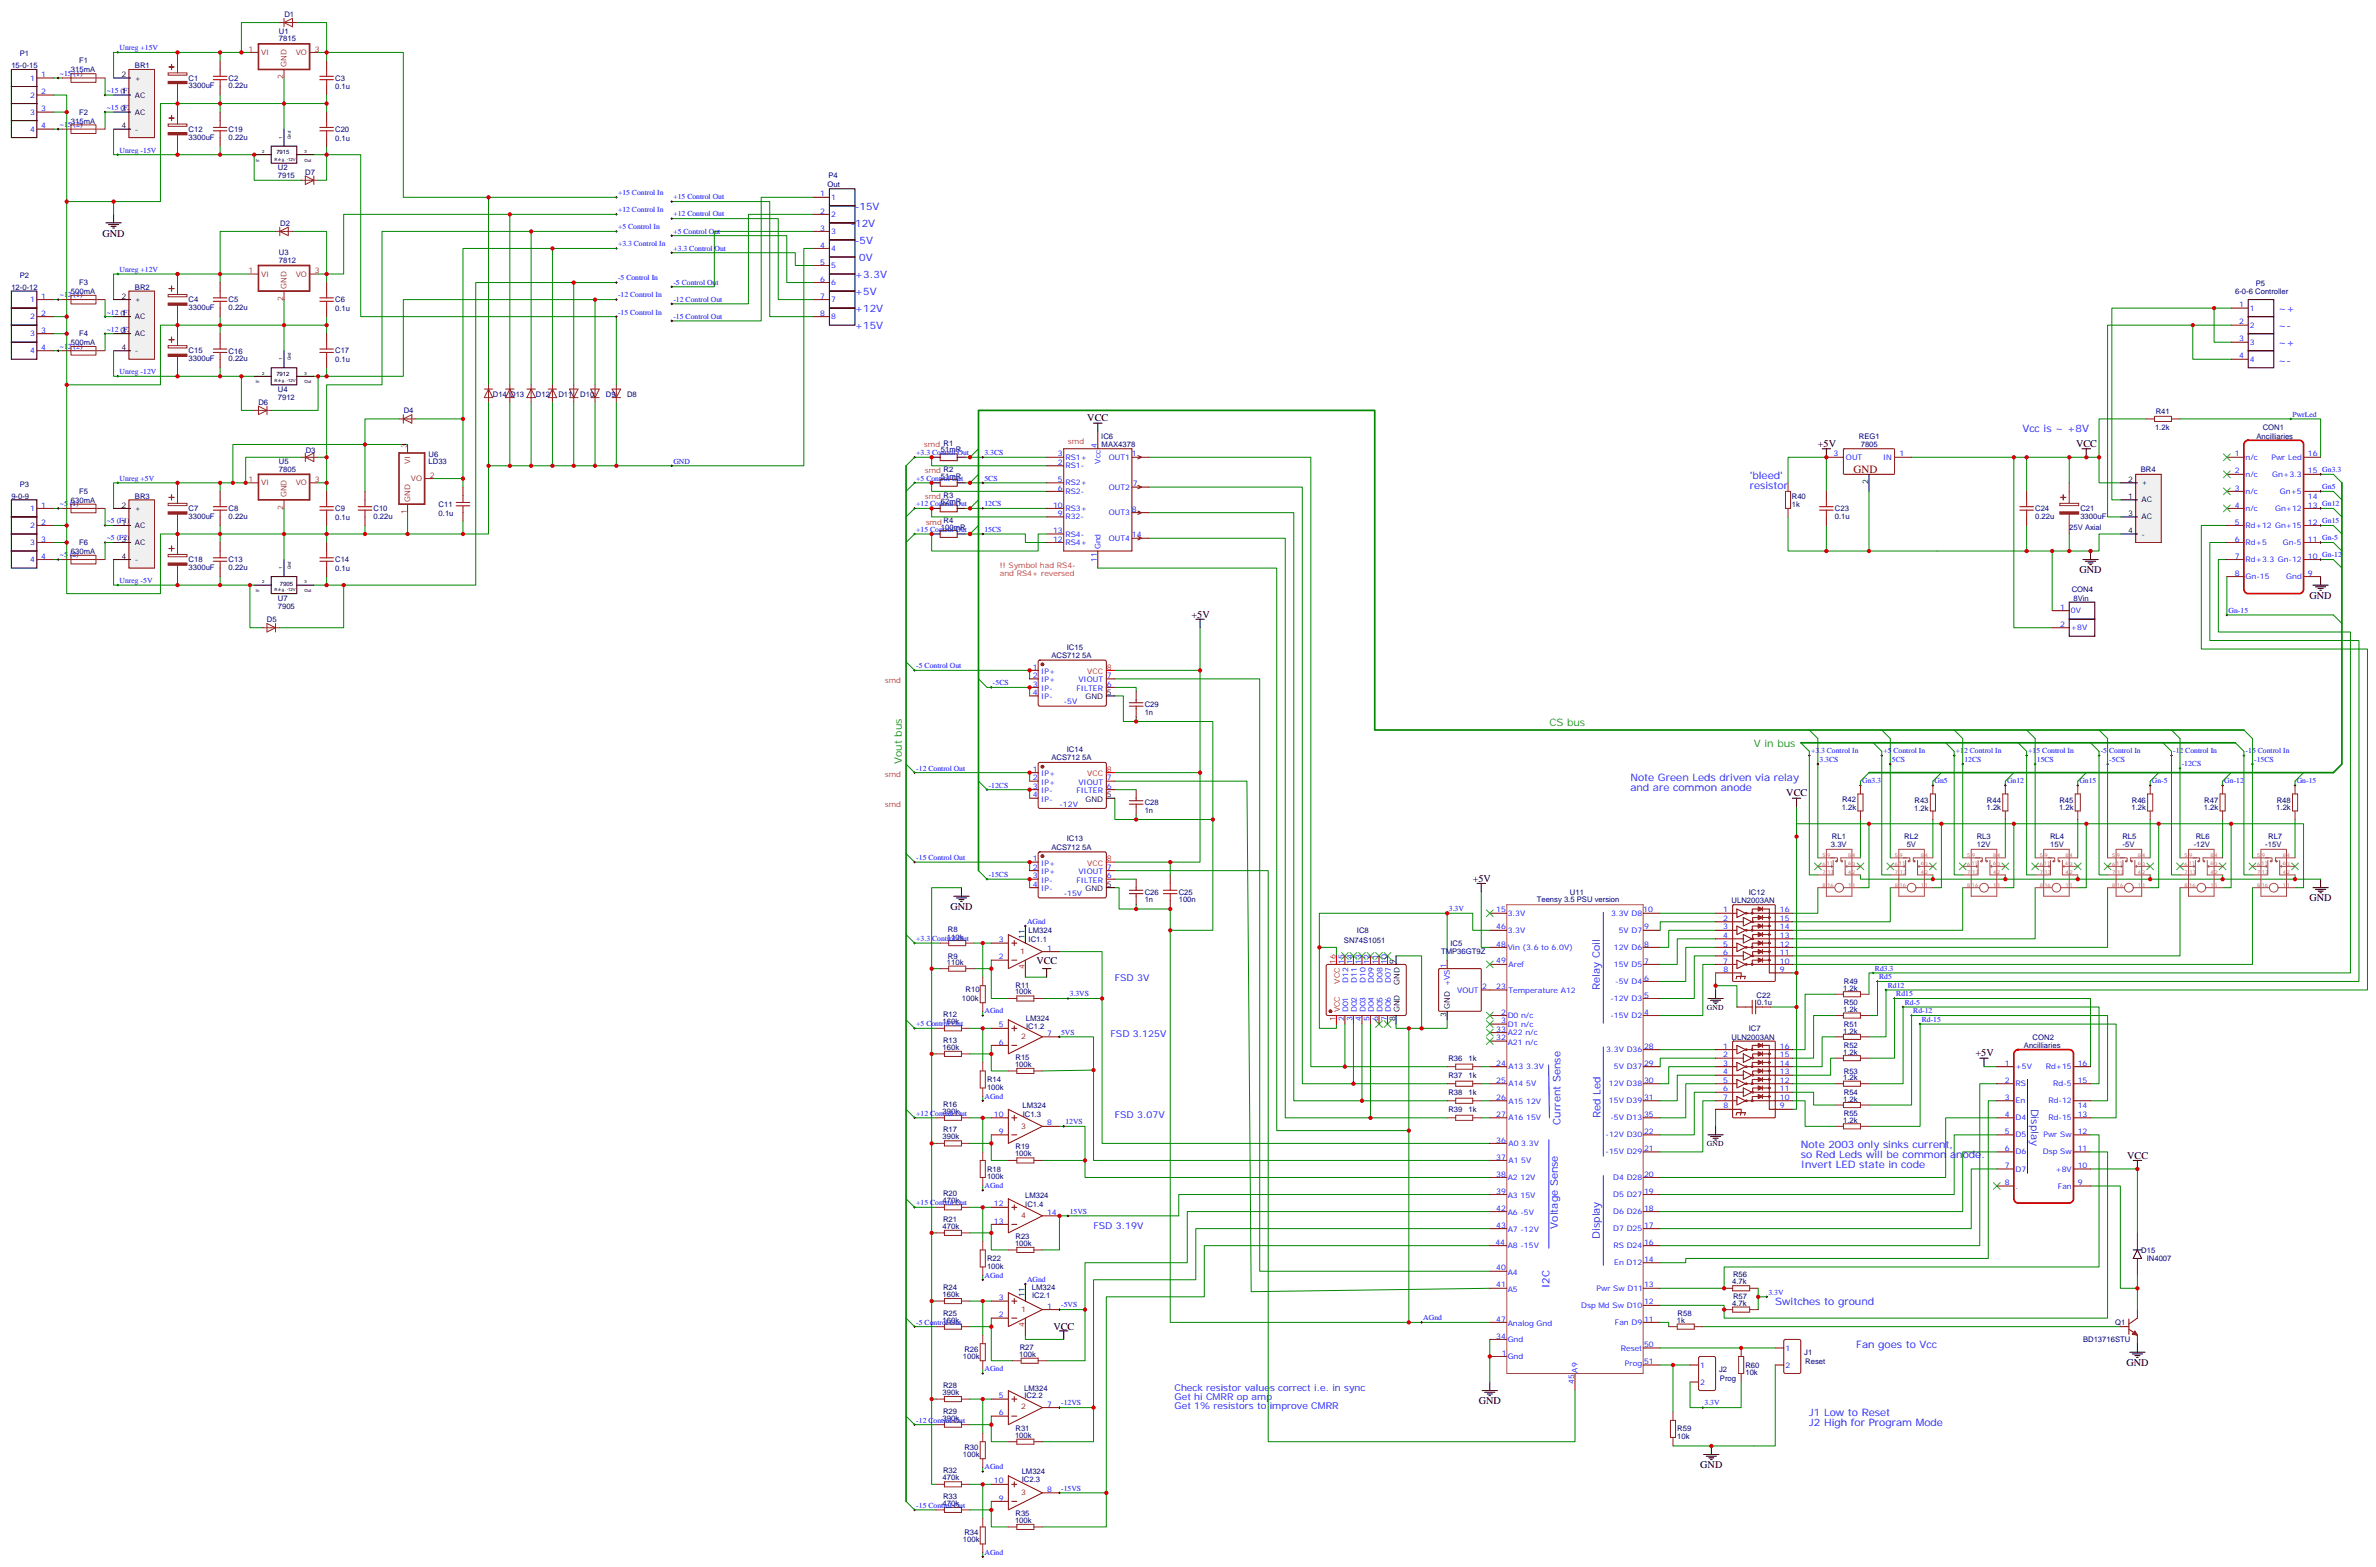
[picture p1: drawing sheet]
<svg xmlns="http://www.w3.org/2000/svg" width="984mm" height="649mm" viewBox="0 0 984 649" stroke-linecap="round" stroke-linejoin="round" font-family="sans-serif">
<defs><g id="words">
<text font-size="4.6" fill="#800" x="767.4" y="195.6">GND</text>
<g font-size="4.2" fill="#00f">
<text x="353.9" y="87">-15V</text>
<text x="352.2" y="94">-12V</text>
<text x="353.9" y="101.1">-5V</text>
<text x="355.7" y="108.1">0V</text>
<text x="353.9" y="115.2">+3.3V</text>
<text x="353.9" y="122.2">+5V</text>
<text x="353.9" y="129.3">+12V</text>
<text x="943.1" y="129.3">~+</text>
<text x="353.9" y="136.3">+15V</text>
<text x="943.1" y="136.3">~-</text>
<text x="943.1" y="143.4">~+</text>
<text x="943.1" y="150.5">~-</text>
<text x="837.2" y="178.7">Vcc is ~ +8V</text>
<text x="724.4" y="198.1">'bleed'</text>
<text x="724.4" y="202.3">resistor</text>
<text x="675" y="323.3">Note Green Leds driven via relay</text>
<text x="675" y="327.6">and are common anode</text>
<text x="662.3" y="409.8" transform="rotate(-90 662.3 409.8)">Relay Coil</text>
<text x="840.8" y="458.8" transform="rotate(90 840.8 458.8)">Display</text>
<text x="646" y="465.5" transform="rotate(-90 646 465.5)">Current Sense</text>
<text x="662.6" y="462.7" transform="rotate(-90 662.6 462.7)">Red Led</text>
<text x="745.5" y="475">Note 2003 only sinks current,</text>
<text x="745.5" y="479.2">so Red Leds will be common anode.</text>
<text x="745.5" y="483.5">Invert LED state in code</text>
<text x="645" y="508.5" transform="rotate(-90 645 508.5)">Voltage Sense</text>
<text x="662.3" y="512.8" transform="rotate(-90 662.3 512.8)">Display</text>
<text x="641.5" y="533.2" transform="rotate(-90 641.5 533.2)">I2C</text>
<text x="734.9" y="540.3">Switches to ground</text>
<text x="768.5" y="557.9">Fan goes to Vcc</text>
<text x="749.1" y="586.1">J1 Low to Reset</text>
<text x="749.1" y="590.4">J2 High for Program Mode</text>
</g>
<g font-size="4.2">
<text x="42.4" y="97.9">GND</text>
<text x="450.1" y="174.1">VCC</text>
<text x="752.6" y="185">+5V</text>
<text x="859.5" y="185">VCC</text>
<text x="860.9" y="237.2">GND</text>
<text x="956.1" y="247.8">GND</text>
<text x="493.3" y="255.6">+5V</text>
<text x="739.5" y="329.7">VCC</text>
<text x="609.7" y="364.9">+5V</text>
<text x="393.5" y="376.6">GND</text>
<text x="956.1" y="373.1">GND</text>
<text x="429" y="398.8">VCC</text>
<text x="817.8" y="437.3">+5V</text>
<text x="880.6" y="479.6">VCC</text>
<text x="436.1" y="550.5">VCC</text>
<text x="880.3" y="565.3">GND</text>
<text x="612.2" y="581.2">GND</text>
<text x="703.9" y="607.7">GND</text>
</g>
<g font-size="4.2" fill="#063">
<text x="641.5" y="300.4">CS bus</text>
<text x="726.1" y="309.2">V in bus</text>
</g>
<text font-size="4.2" fill="#090" x="373.3" y="316.3" transform="rotate(-90 373.3 316.3)">Vout bus</text>
<g font-size="3.9" fill="#00f">
<text x="461.5" y="406.2">FSD 3V</text>
<text x="459.8" y="429.2">FSD 3.125V</text>
<text x="461.5" y="462.7">FSD 3.07V</text>
<text x="452.7" y="508.5">FSD 3.19V</text>
<text x="486.2" y="575.6">Check resistor values correct i.e. in sync</text>
<text x="486.2" y="579.4">Get hi CMRR op amp</text>
<text x="486.2" y="583.3">Get 1% resistors to improve CMRR</text>
</g>
<g font-size="3.2" fill="#000080">
<text x="117.7" y="7.1">D1</text>
<text x="115.5" y="17.1">7815</text>
<text x="115.5" y="13.9">U1</text>
<text x="8.2" y="23.3">P1</text>
<text x="4.7" y="28.2">15-0-15</text>
<text x="29.4" y="30">315mA</text>
<text x="32.8" y="26.2">F1</text>
<text x="55.8" y="28.3">BR1</text>
<text x="78.1" y="33.4">C1</text>
<text x="94.7" y="33.4">C2</text>
<text x="138.8" y="33.4">C3</text>
<text x="78.1" y="36.6">3300uF</text>
<text x="94.7" y="36.6">0.22u</text>
<text x="138.7" y="37">0.1u</text>
<text x="32.8" y="47.4">F2</text>
<text x="29.4" y="51.2">315mA</text>
<text x="78.1" y="57.8">3300uF</text>
<text x="78.1" y="54.6">C12</text>
<text x="94.7" y="57.8">0.22u</text>
<text x="94.7" y="54.6">C19</text>
<text x="138.7" y="58.2">0.1u</text>
<text x="138.8" y="54.6">C20</text>
<text x="115" y="70.6">U2</text>
<text x="115" y="73.7">7915</text>
<text x="126.4" y="72.3">D7</text>
<text x="342.6" y="77.5">Out</text>
<text x="343" y="73.9">P4</text>
<text x="116" y="93.5">D2</text>
<text x="115.5" y="105.7">U3</text>
<text x="115.5" y="108.8">7812</text>
<text x="4.7" y="119.9">12-0-12</text>
<text x="8.2" y="115">P2</text>
<text x="32.8" y="118">F3</text>
<text x="55.8" y="120">BR2</text>
<text x="933.9" y="118.5">P5</text>
<text x="29.4" y="121.7">500mA</text>
<text x="78.1" y="125.1">C4</text>
<text x="94.7" y="125.1">C5</text>
<text x="138.8" y="125.1">C6</text>
<text x="925.4" y="121.6">6-0-6 Controller</text>
<text x="78.1" y="128.3">3300uF</text>
<text x="94.7" y="128.3">0.22u</text>
<text x="138.7" y="128.8">0.1u</text>
<text x="29.4" y="142.9">500mA</text>
<text x="32.8" y="139.1">F4</text>
<text x="78.1" y="149.5">3300uF</text>
<text x="78.1" y="146.3">C15</text>
<text x="94.7" y="149.5">0.22u</text>
<text x="94.7" y="146.3">C16</text>
<text x="138.7" y="149.9">0.1u</text>
<text x="138.8" y="146.3">C17</text>
<text x="107" y="167.6">D6</text>
<text x="115" y="165.5">7912</text>
<text x="115" y="162.3">U4</text>
<text x="204" y="164.4">D14</text>
<text x="211.2" y="164.4">D13</text>
<text x="221.9" y="164.4">D12</text>
<text x="231.1" y="164.3">D11</text>
<text x="240.2" y="164.3">D10</text>
<text x="250.8" y="164.3">D9</text>
<text x="259.6" y="164.3">D8</text>
<text x="167.1" y="171.1">D4</text>
<text x="892.4" y="171.4">R41</text>
<text x="892.2" y="178.1">1.2k</text>
<text x="936.8" y="178.1">CON1</text>
<text x="455.9" y="181.6">IC6</text>
<text x="456.1" y="185.1">MAX4378</text>
<text x="769.6" y="181.6">REG1</text>
<text x="770.3" y="185.1">7805</text>
<text x="934.2" y="181.6">Ancilliaries</text>
<text x="126.6" y="187.3">D3</text>
<text x="177.4" y="189">U6</text>
<text x="389.5" y="187.2">51mR</text>
<text x="115.5" y="195.3">7805</text>
<text x="115.5" y="192.1">U5</text>
<text x="177.4" y="192.2">LD33</text>
<text x="886.3" y="195.3">BR4</text>
<text x="8.2" y="201.4">P3</text>
<text x="389.5" y="198.2">51mR</text>
<text x="4.7" y="206.4">9-0-9</text>
<text x="29.4" y="208.1">630mA</text>
<text x="32.8" y="204.4">F5</text>
<text x="55.8" y="206.4">BR3</text>
<text x="181.6" y="209.8">C11</text>
<text x="389.5" y="208.7">62mR</text>
<text x="741.8" y="209.8">1k</text>
<text x="741.8" y="206.7">R40</text>
<text x="78.1" y="214.8">3300uF</text>
<text x="78.1" y="211.5">C7</text>
<text x="94.7" y="214.8">0.22u</text>
<text x="94.7" y="211.6">C8</text>
<text x="138.7" y="215.2">0.1u</text>
<text x="138.8" y="211.6">C9</text>
<text x="154.6" y="214.8">0.22u</text>
<text x="154.6" y="211.6">C10</text>
<text x="181.6" y="213.4">0.1u</text>
<text x="759.6" y="214.8">0.1u</text>
<text x="759.6" y="211.6">C23</text>
<text x="842.5" y="214.8">0.22u</text>
<text x="842.5" y="211.6">C24</text>
<text x="861.3" y="214.7">3300uF</text>
<text x="861.3" y="211.6">C21</text>
<text x="389.5" y="219.3">100mR</text>
<text x="856.7" y="219.3">25V Axial</text>
<text x="32.8" y="225.6">F6</text>
<text x="29.4" y="229.3">630mA</text>
<text x="78.1" y="232.7">C18</text>
<text x="94.7" y="232.7">C13</text>
<text x="138.8" y="232.7">C14</text>
<text x="78.1" y="235.9">3300uF</text>
<text x="94.7" y="235.9">0.22u</text>
<text x="138.7" y="236.4">0.1u</text>
<text x="857.7" y="245.1">CON4</text>
<text x="115" y="251.9">7905</text>
<text x="115" y="248.7">U7</text>
<text x="858.4" y="248.6">8Vin</text>
<text x="110.5" y="257.4">D5</text>
<text x="441.6" y="268.8">IC15</text>
<text x="435.3" y="272.2">ACS712 5A</text>
<text x="473.9" y="292.7">C29</text>
<text x="473.9" y="295.9">1n</text>
<text x="441.6" y="311.2">IC14</text>
<text x="435.3" y="314.6">ACS712 5A</text>
<text x="473.9" y="333.3">C28</text>
<text x="762.5" y="335.4">1.2k</text>
<text x="762.6" y="331.8">R42</text>
<text x="792.5" y="335.7">1.2k</text>
<text x="792.6" y="332.3">R43</text>
<text x="822.4" y="335.4">1.2k</text>
<text x="822.6" y="332.3">R44</text>
<text x="852.4" y="335.4">1.2k</text>
<text x="852.6" y="332.3">R45</text>
<text x="882.4" y="335.4">1.2k</text>
<text x="882.6" y="332.3">R46</text>
<text x="912.4" y="335.4">1.2k</text>
<text x="912.5" y="332.3">R47</text>
<text x="942.4" y="335.4">1.2k</text>
<text x="942.5" y="332.3">R48</text>
<text x="473.9" y="336.5">1n</text>
<text x="758.4" y="347.4">RL1</text>
<text x="788.4" y="347.4">RL2</text>
<text x="818.4" y="347.4">RL3</text>
<text x="848.7" y="347.4">RL4</text>
<text x="878.7" y="347.4">RL5</text>
<text x="909" y="347.4">RL6</text>
<text x="939" y="347.4">RL7</text>
<text x="435.3" y="351.6">ACS712 5A</text>
<text x="441.6" y="348.2">IC13</text>
<text x="758" y="350.6">3.3V</text>
<text x="789.4" y="350.6">5V</text>
<text x="818.4" y="350.6">12V</text>
<text x="848.8" y="350.5">15V</text>
<text x="878.8" y="350.6">-5V</text>
<text x="908.2" y="350.5">-12V</text>
<text x="937.8" y="350.5">-15V</text>
<text x="473.9" y="370.4">C26</text>
<text x="488" y="370.3">C25</text>
<text x="649.9" y="370.3">U11</text>
<text x="724" y="370.2">IC12</text>
<text x="473.9" y="373.5">1n</text>
<text x="488" y="373.5">100n</text>
<text x="636.2" y="373.5">Teensy 3.5 PSU version</text>
<text x="716.9" y="373.9">ULN2003AN</text>
<text x="392" y="389">110k</text>
<text x="392.4" y="385.8">R8</text>
<text x="425.8" y="386.2">LM324</text>
<text x="425.9" y="389.8">IC1.1</text>
<text x="561.7" y="386.2">IC8</text>
<text x="556.4" y="390.1">SN74S1051</text>
<text x="596.6" y="395">TMP36GT9Z</text>
<text x="600.5" y="391.5">IC5</text>
<text x="392" y="399.6">110k</text>
<text x="392.4" y="396.8">R9</text>
<text x="763.3" y="407.3">R49</text>
<text x="399.7" y="410.5">R10</text>
<text x="420.2" y="411.6">100k</text>
<text x="420.4" y="408.7">R11</text>
<text x="727.2" y="413">C22</text>
<text x="763.1" y="410.2">1.2k</text>
<text x="398.3" y="414.5">100k</text>
<text x="727.5" y="415.8">0.1u</text>
<text x="763.1" y="419">1.2k</text>
<text x="763.3" y="416.2">R50</text>
<text x="390.2" y="423.9">160k</text>
<text x="390.4" y="421.1">R12</text>
<text x="424.8" y="422.6">LM324</text>
<text x="424.8" y="425.7">IC1.2</text>
<text x="763.3" y="425">R51</text>
<text x="390.4" y="431.7">R13</text>
<text x="716.9" y="430.3">ULN2003AN</text>
<text x="724" y="426.7">IC7</text>
<text x="763.1" y="427.8">1.2k</text>
<text x="841.5" y="430.3">CON2</text>
<text x="390.2" y="434.5">160k</text>
<text x="763.1" y="436.6">1.2k</text>
<text x="763.3" y="433.8">R52</text>
<text x="837.9" y="433.8">Ancilliaries</text>
<text x="420.2" y="441.6">100k</text>
<text x="420.4" y="438.7">R15</text>
<text x="599.6" y="439.1">R36</text>
<text x="607.9" y="439.1">1k</text>
<text x="408.6" y="448">R14</text>
<text x="599.6" y="446.2">R37</text>
<text x="607.9" y="446.2">1k</text>
<text x="763.1" y="447.2">1.2k</text>
<text x="763.3" y="444.4">R53</text>
<text x="408.6" y="451.1">100k</text>
<text x="599.6" y="453.2">R38</text>
<text x="607.9" y="453.2">1k</text>
<text x="763.3" y="453.2">R54</text>
<text x="390.2" y="461">390k</text>
<text x="390.4" y="458.1">R16</text>
<text x="423.3" y="458.6">LM324</text>
<text x="599.6" y="460.3">R39</text>
<text x="607.9" y="460.3">1k</text>
<text x="763.1" y="456">1.2k</text>
<text x="423.4" y="462.4">IC1.3</text>
<text x="763.1" y="464.8">1.2k</text>
<text x="763.3" y="462">R55</text>
<text x="390.2" y="471.5">390k</text>
<text x="390.4" y="468.7">R17</text>
<text x="420.2" y="478.6">100k</text>
<text x="420.4" y="475.8">R19</text>
<text x="408.6" y="485">R18</text>
<text x="408.6" y="488.1">100k</text>
<text x="390.4" y="495.2">R20</text>
<text x="424.4" y="495.9">LM324</text>
<text x="390.2" y="498">470k</text>
<text x="424.4" y="499.5">IC1.4</text>
<text x="390.2" y="508.6">470k</text>
<text x="390.4" y="505.8">R21</text>
<text x="420.2" y="515.6">100k</text>
<text x="420.4" y="512.8">R23</text>
<text x="886.4" y="518.5">D15</text>
<text x="408.6" y="525.2">100k</text>
<text x="408.6" y="522.1">R22</text>
<text x="888.8" y="522">IN4007</text>
<text x="390.4" y="534">R24</text>
<text x="427.2" y="534">LM324</text>
<text x="717.1" y="531.6">4.7k</text>
<text x="717.5" y="528.8">R56</text>
<text x="390.2" y="536.8">160k</text>
<text x="427.3" y="537.2">IC2.1</text>
<text x="717.5" y="537.6">R57</text>
<text x="390.4" y="544.6">R25</text>
<text x="694.5" y="544.6">R58</text>
<text x="717.1" y="540.4">4.7k</text>
<text x="390.2" y="547.4">160k</text>
<text x="694.2" y="547.5">1k</text>
<text x="875.6" y="548.4">Q1</text>
<text x="862.4" y="555.5">BD13716STU</text>
<text x="398.6" y="562.6">100k</text>
<text x="399.3" y="559.4">R26</text>
<text x="422" y="561.5">100k</text>
<text x="422.2" y="558.7">R27</text>
<text x="747" y="560.8">J1</text>
<text x="711.7" y="567.9">J2</text>
<text x="722.6" y="569.2">10k</text>
<text x="722.6" y="566">R60</text>
<text x="747.3" y="564.4">Reset</text>
<text x="390.4" y="574.6">R28</text>
<text x="424" y="575.6">LM324</text>
<text x="712.1" y="571.4">Prog</text>
<text x="390.2" y="577.4">390k</text>
<text x="424.1" y="578.5">IC2.2</text>
<text x="390.2" y="588">390k</text>
<text x="390.4" y="585.1">R29</text>
<text x="420.4" y="592.2">R31</text>
<text x="694.4" y="592.5">R59</text>
<text x="399.3" y="600">R30</text>
<text x="420.2" y="595">100k</text>
<text x="694.4" y="595.7">10k</text>
<text x="398.6" y="603.1">100k</text>
<text x="390.4" y="609.8">R32</text>
<text x="423" y="610.2">LM324</text>
<text x="390.2" y="612.7">470k</text>
<text x="423" y="613.4">IC2.3</text>
<text x="390.2" y="623.2">470k</text>
<text x="390.4" y="620.4">R33</text>
<text x="420.4" y="627.5">R35</text>
<text x="399.3" y="635.2">R34</text>
<text x="420.2" y="630.3">100k</text>
<text x="398.6" y="638.4">100k</text>
</g>
<g font-size="3.2" fill="#00f">
<text x="49.5" y="20.8">Unreg +15V</text>
<text x="12.6" y="33.3">1</text>
<text x="17" y="31.9">1</text>
<text x="24.8" y="31.4">~15 (1)</text>
<text x="12.6" y="40.4">2</text>
<text x="17" y="39">2</text>
<text x="44.2" y="38.5">~15 (F1)</text>
<text x="12.6" y="47.4">3</text>
<text x="17" y="46">3</text>
<text x="44.2" y="45.5">~15 (F2)</text>
<text x="17" y="53.1">4</text>
<text x="24.8" y="52.6">~15 (2)</text>
<text x="12.6" y="54.5">4</text>
<text x="49.5" y="63.1">Unreg -15V</text>
<text x="255.9" y="80.8">+15 Control In</text>
<text x="278.8" y="82.5">+15 Control Out</text>
<text x="339.6" y="81.3">1</text>
<text x="344.1" y="82.7">1</text>
<text x="255.9" y="87.8">+12 Control In</text>
<text x="278.8" y="89.6">+12 Control Out</text>
<text x="339.6" y="88.4">2</text>
<text x="344.1" y="89.8">2</text>
<text x="255.9" y="94.9">+5 Control In</text>
<text x="339.6" y="95.4">3</text>
<text x="255.9" y="102">+3.3 Control In</text>
<text x="278.8" y="96.7">+5 Control Out</text>
<text x="344.1" y="96.8">3</text>
<text x="278.8" y="103.7">+3.3 Control Out</text>
<text x="339.6" y="102.5">4</text>
<text x="344.1" y="103.9">4</text>
<text x="49.5" y="112.5">Unreg +12V</text>
<text x="339.6" y="109.5">5</text>
<text x="344.1" y="110.9">5</text>
<text x="255.9" y="116.1">-5 Control In</text>
<text x="278.8" y="117.8">-5 Control Out</text>
<text x="339.6" y="116.6">6</text>
<text x="344.1" y="118">6</text>
<text x="12.6" y="125.1">1</text>
<text x="17" y="123.6">1</text>
<text x="24.8" y="123.1">~12 (1)</text>
<text x="255.9" y="123.1">-12 Control In</text>
<text x="278.8" y="124.9">-12 Control Out</text>
<text x="339.6" y="123.6">7</text>
<text x="344.1" y="125.1">7</text>
<text x="17" y="130.7">2</text>
<text x="44.2" y="130.2">~12 (F1)</text>
<text x="255.9" y="130.2">-15 Control In</text>
<text x="278.8" y="131.9">-15 Control Out</text>
<text x="339.6" y="130.7">8</text>
<text x="927" y="127.2">1</text>
<text x="931.4" y="128.6">1</text>
<text x="12.6" y="132.1">2</text>
<text x="17" y="137.8">3</text>
<text x="44.2" y="137.2">~12 (F2)</text>
<text x="344.1" y="132.1">8</text>
<text x="927" y="134.2">2</text>
<text x="931.4" y="135.6">2</text>
<text x="12.6" y="139.2">3</text>
<text x="927" y="141.3">3</text>
<text x="931.4" y="142.7">3</text>
<text x="12.6" y="146.2">4</text>
<text x="17" y="144.8">4</text>
<text x="24.8" y="144.3">~12 (2)</text>
<text x="927" y="148.3">4</text>
<text x="931.4" y="149.8">4</text>
<text x="49.5" y="154.9">Unreg -12V</text>
<text x="949.1" y="172.5">PwrLed</text>
<text x="454.1" y="185.4" transform="rotate(-90 454.1 185.4)">4</text>
<text x="278.8" y="191.9">GND</text>
<text x="379.3" y="188.4">+3.3 Control Out</text>
<text x="407.6" y="188.4">3.3CS</text>
<text x="438" y="188.9">3</text>
<text x="441.1" y="190.3">RS1+</text>
<text x="455.5" y="191.9" transform="rotate(-90 455.5 191.9)">Vcc</text>
<text x="459.1" y="190.3">OUT1</text>
<text x="468.6" y="188.9">1</text>
<text x="759" y="188.9">3</text>
<text x="764.2" y="190.3">OUT</text>
<text x="779.6" y="190.3">IN</text>
<text x="786.4" y="188.9">1</text>
<text x="925.2" y="188.9">1</text>
<text x="929.7" y="190.3">n/c</text>
<text x="940.3" y="190.3">Pwr Led</text>
<text x="955.4" y="188.9">16</text>
<text x="438" y="192.4">2</text>
<text x="441.1" y="193.9">RS1-</text>
<text x="925.2" y="196">2</text>
<text x="929.7" y="197.4">n/c</text>
<text x="940.7" y="197.4">Gn+3.3</text>
<text x="955.4" y="196">15 Gn3.3</text>
<text x="49.5" y="199">Unreg +5V</text>
<text x="379.3" y="199">+5 Control Out</text>
<text x="407.6" y="199">5CS</text>
<text x="438" y="203">6</text>
<text x="438" y="199.5">5</text>
<text x="441.1" y="200.9">RS2+</text>
<text x="459.1" y="202.7">OUT2</text>
<text x="468.9" y="201.3">7</text>
<text x="925.2" y="203">3</text>
<text x="961.4" y="202.5">Gn5</text>
<text x="24.8" y="209.6">~5 (1)</text>
<text x="379.3" y="209.6">+12 Control Out</text>
<text x="407.6" y="209.6">12CS</text>
<text x="441.1" y="204.4">RS2-</text>
<text x="929.7" y="204.4">n/c</text>
<text x="943.9" y="204.4">Gn+5</text>
<text x="955.4" y="206.6">14</text>
<text x="12.6" y="211.5">1</text>
<text x="17" y="210.1">1</text>
<text x="436" y="210.1">10</text>
<text x="438" y="213.6">9</text>
<text x="441.1" y="211.5">RS3+</text>
<text x="441.1" y="215">R32-</text>
<text x="459.1" y="213.3">OUT3</text>
<text x="468.6" y="211.8">8</text>
<text x="925.2" y="210.1">4</text>
<text x="929.7" y="211.5">n/c</text>
<text x="941.9" y="211.5">Gn+12</text>
<text x="955.4" y="210.1">13 Gn12</text>
<text x="12.6" y="218.5">2</text>
<text x="17" y="217.1">2</text>
<text x="44.2" y="216.6">~5 (F1)</text>
<text x="379.3" y="220.1">+15 Control Out</text>
<text x="407.6" y="220.1">15CS</text>
<text x="436" y="220.7">13</text>
<text x="925.2" y="217.1">5</text>
<text x="929.7" y="218.5">Rd+12 Gn+15</text>
<text x="955.4" y="217.1">12 Gn15</text>
<text x="12.6" y="225.6">3</text>
<text x="17" y="224.2">3</text>
<text x="44.2" y="223.7">~5 (F2)</text>
<text x="436" y="224.2">12</text>
<text x="441.1" y="225.6">RS4+</text>
<text x="441.1" y="222.1">RS4-</text>
<text x="455.5" y="227.4" transform="rotate(-90 455.5 227.4)">Gnd</text>
<text x="459.1" y="223.8">OUT4</text>
<text x="468.6" y="222.4">14</text>
<text x="925.2" y="224.2">6</text>
<text x="929.7" y="225.6">Rd+5</text>
<text x="945" y="225.6">Gn-5</text>
<text x="955.4" y="224.2">11 Gn-5</text>
<text x="12.6" y="232.7">4</text>
<text x="17" y="231.2">4</text>
<text x="24.8" y="230.7">~5 (2)</text>
<text x="454.1" y="232.5" transform="rotate(-90 454.1 232.5)">11</text>
<text x="925.2" y="231.2">7</text>
<text x="929.7" y="232.7">Rd+3.3 Gn-12</text>
<text x="955.4" y="231.2">10 Gn-12</text>
<text x="925.2" y="238.3">8</text>
<text x="929.7" y="239.7">Gn-15</text>
<text x="946.5" y="239.7">Gnd</text>
<text x="955.4" y="238.3">9</text>
<text x="49.5" y="241.3">Unreg -5V</text>
<text x="852.9" y="252.4">1</text>
<text x="857.4" y="253.8">0V</text>
<text x="922.6" y="253.6">Gn-15</text>
<text x="852.9" y="259.5">2</text>
<text x="857.4" y="260.9">+8V</text>
<text x="379.3" y="276.6">-5 Control Out</text>
<text x="427.6" y="277.1">1</text>
<text x="427.6" y="280.6">2</text>
<text x="431.1" y="278.9">IP+</text>
<text x="458.2" y="280.6">7</text>
<text x="411.1" y="283.6">-5CS</text>
<text x="427.6" y="284.2">3</text>
<text x="427.6" y="287.7">4</text>
<text x="431.1" y="282.4">IP+</text>
<text x="431.1" y="285.9">IP-</text>
<text x="445.6" y="285.9">FILTER</text>
<text x="446.4" y="282.4">VIOUT</text>
<text x="458.2" y="284.2">6</text>
<text x="431.1" y="289.5">IP-</text>
<text x="440.4" y="291.6">-5V</text>
<text x="749.8" y="311.9">+3.3 Control In</text>
<text x="779.7" y="311.9">+5 Control In</text>
<text x="809.7" y="311.9">+12 Control In</text>
<text x="839.7" y="311.9">+15 Control In</text>
<text x="869.7" y="311.9">-5 Control In</text>
<text x="899.7" y="311.9">-12 Control In</text>
<text x="929.7" y="311.9">-15 Control In</text>
<text x="753.3" y="315.4">3.3CS</text>
<text x="783.3" y="315.4">5CS</text>
<text x="813.3" y="315.4">12CS</text>
<text x="843.2" y="315.4">15CS</text>
<text x="873.2" y="315.4">-5CS</text>
<text x="903.2" y="317.1">-12CS</text>
<text x="933.2" y="315.4">-15CS</text>
<text x="379.3" y="318.9">-12 Control Out</text>
<text x="427.6" y="319.4">1</text>
<text x="427.6" y="323">2</text>
<text x="431.1" y="321.2">IP+</text>
<text x="458.2" y="323">7</text>
<text x="409.3" y="326">-12CS</text>
<text x="427.6" y="326.5">3</text>
<text x="431.1" y="324.7">IP+</text>
<text x="431.1" y="328.3">IP-</text>
<text x="445.6" y="328.3">FILTER</text>
<text x="446.4" y="324.7">VIOUT</text>
<text x="458.2" y="326.5">6</text>
<text x="770.9" y="324.2">Gn3.3</text>
<text x="800.9" y="324.2">Gn5</text>
<text x="830.9" y="324.2">Gn12</text>
<text x="860.9" y="324.2">Gn15</text>
<text x="890.9" y="324.2">Gn-5</text>
<text x="920.9" y="324.2">Gn-12</text>
<text x="950.8" y="324.2">Gn-15</text>
<text x="427.6" y="330">4</text>
<text x="431.1" y="331.8">IP-</text>
<text x="438.6" y="333.9">-12V</text>
<text x="379.3" y="356">-15 Control Out</text>
<text x="427.6" y="356.5">1</text>
<text x="431.1" y="358.2">IP+</text>
<text x="409.3" y="363">-15CS</text>
<text x="427.6" y="360">2</text>
<text x="427.6" y="363.5">3</text>
<text x="431.1" y="361.8">IP+</text>
<text x="431.1" y="365.3">IP-</text>
<text x="445.6" y="365.3">FILTER</text>
<text x="446.4" y="361.8">VIOUT</text>
<text x="458.2" y="363.5">6</text>
<text x="458.2" y="360">7</text>
<text x="427.6" y="367.1">4</text>
<text x="431.1" y="368.8">IP-</text>
<text x="440.4" y="370.9">-15V</text>
<text x="599.8" y="377.1">3.3V</text>
<text x="619.4" y="377.6">15</text>
<text x="680.3" y="377.6">10</text>
<text x="713.3" y="377.6">1</text>
<text x="736.9" y="377.6">16</text>
<text x="425.2" y="382.4">AGnd</text>
<text x="624.2" y="379.1">3.3V</text>
<text x="667" y="379.1">3.3V D8</text>
<text x="713.3" y="381.2">2</text>
<text x="736.9" y="381.2">15</text>
<text x="379.3" y="389.5">+3.3 Control Out</text>
<text x="413.5" y="390">3</text>
<text x="619.4" y="384.7">46</text>
<text x="624.2" y="386.1">3.3V</text>
<text x="670.1" y="386.1">5V D7</text>
<text x="680.6" y="384.7">9</text>
<text x="713.3" y="384.7">3</text>
<text x="713.3" y="388.2">4</text>
<text x="736.9" y="388.2">13</text>
<text x="736.9" y="384.7">14</text>
<text x="433.5" y="393.5">1</text>
<text x="619.4" y="391.8">48</text>
<text x="624.2" y="393.2">Vin (3.6 to 6.0V)</text>
<text x="668.1" y="393.2">12V D6</text>
<text x="680.6" y="391.8">8</text>
<text x="713.3" y="391.8">5</text>
<text x="713.3" y="395.3">6</text>
<text x="736.9" y="395.3">11</text>
<text x="736.9" y="391.8">12</text>
<text x="413.5" y="397.1">2</text>
<text x="556.4" y="399" transform="rotate(-90 556.4 399)">15</text>
<text x="560" y="399" transform="rotate(-90 560 399)">14</text>
<text x="563.5" y="399" transform="rotate(-90 563.5 399)">13</text>
<text x="567" y="399" transform="rotate(-90 567 399)">12</text>
<text x="570.5" y="399" transform="rotate(-90 570.5 399)">11</text>
<text x="574.1" y="399" transform="rotate(-90 574.1 399)">10</text>
<text x="598.8" y="400.6" transform="rotate(-90 598.8 400.6)">1</text>
<text x="619.4" y="398.5">49</text>
<text x="624.5" y="400.2">Aref</text>
<text x="668.1" y="400.2">15V D5</text>
<text x="680.6" y="398.8">7</text>
<text x="713.3" y="398.8">7</text>
<text x="736.9" y="398.8">10</text>
<text x="776.2" y="401.8">Rd3.3</text>
<text x="558.2" y="407" transform="rotate(-90 558.2 407)">D12</text>
<text x="561.7" y="407" transform="rotate(-90 561.7 407)">D11</text>
<text x="565.3" y="407" transform="rotate(-90 565.3 407)">D10</text>
<text x="568.8" y="407" transform="rotate(-90 568.8 407)">D09</text>
<text x="572.3" y="407" transform="rotate(-90 572.3 407)">D08</text>
<text x="575.8" y="407" transform="rotate(-90 575.8 407)">D07</text>
<text x="668.7" y="407.3">-5V D4</text>
<text x="680.6" y="405.9">6</text>
<text x="713.5" y="402.3">8</text>
<text x="736.9" y="402.3">9</text>
<text x="778" y="405.3">Rd5</text>
<text x="442.8" y="412.4">3.3VS</text>
<text x="603.2" y="410.8">VOUT</text>
<text x="613.6" y="409.4">2</text>
<text x="619.4" y="409.4">23</text>
<text x="624.5" y="410.8">Temperature A12</text>
<text x="680.6" y="412.9">5</text>
<text x="781.5" y="408.9">Rd12</text>
<text x="785" y="412.4">Rd15</text>
<text x="407.6" y="419.5">AGnd</text>
<text x="558.2" y="419" transform="rotate(-90 558.2 419)">D01</text>
<text x="561.7" y="419" transform="rotate(-90 561.7 419)">D02</text>
<text x="565.3" y="419" transform="rotate(-90 565.3 419)">D03</text>
<text x="568.8" y="419" transform="rotate(-90 568.8 419)">D04</text>
<text x="572.3" y="419" transform="rotate(-90 572.3 419)">D05</text>
<text x="575.8" y="419" transform="rotate(-90 575.8 419)">D06</text>
<text x="621.4" y="420">2</text>
<text x="666.7" y="414.3">-12V D3</text>
<text x="680.6" y="420">4</text>
<text x="788.6" y="415.9">Rd-5</text>
<text x="792.1" y="419.5">Rd-12</text>
<text x="379.3" y="424.7">+5 Control Out</text>
<text x="413.5" y="425.3">5</text>
<text x="556.4" y="422.5" transform="rotate(-90 556.4 422.5)">2</text>
<text x="560" y="422.5" transform="rotate(-90 560 422.5)">3</text>
<text x="563.5" y="422.5" transform="rotate(-90 563.5 422.5)">4</text>
<text x="567" y="422.5" transform="rotate(-90 567 422.5)">5</text>
<text x="570.5" y="422.5" transform="rotate(-90 570.5 422.5)">6</text>
<text x="574.1" y="422.5" transform="rotate(-90 574.1 422.5)">7</text>
<text x="621.4" y="423.5">3</text>
<text x="624.2" y="421.4">D0 n/c</text>
<text x="624.2" y="424.9">D1 n/c</text>
<text x="666.7" y="421.4">-15V D2</text>
<text x="795.6" y="423">Rd-15</text>
<text x="433.5" y="428.8">7</text>
<text x="439.3" y="428.3">5VS</text>
<text x="619.4" y="427">33</text>
<text x="619.4" y="430.6">32</text>
<text x="624.2" y="428.4">A22 n/c</text>
<text x="413.5" y="432.3">6</text>
<text x="624.2" y="432.3">A21 n/c</text>
<text x="665" y="435.5">3.3V D36</text>
<text x="680.6" y="434.1">28</text>
<text x="713.3" y="434.1">1</text>
<text x="713.3" y="437.6">2</text>
<text x="736.9" y="437.6">15</text>
<text x="736.9" y="434.1">16</text>
<text x="619.4" y="441.1">24</text>
<text x="624.5" y="442.6">A13 3.3V</text>
<text x="668.1" y="442.6">5V D37</text>
<text x="680.6" y="441.1">29</text>
<text x="713.3" y="441.1">3</text>
<text x="736.9" y="441.1">14</text>
<text x="829.9" y="441.1">1</text>
<text x="834.4" y="442.6">+5V</text>
<text x="846.9" y="442.6">Rd+15</text>
<text x="860.2" y="441.1">16</text>
<text x="619.4" y="448.2">25</text>
<text x="624.5" y="449.6">A14 5V</text>
<text x="666.1" y="449.6">12V D38</text>
<text x="680.6" y="448.2">30</text>
<text x="713.3" y="444.7">4</text>
<text x="713.3" y="448.2">5</text>
<text x="736.9" y="448.2">12</text>
<text x="736.9" y="444.7">13</text>
<text x="829.9" y="448.2">2</text>
<text x="834.4" y="449.6">RS</text>
<text x="850.1" y="449.6">Rd-5</text>
<text x="860.2" y="448.2">15</text>
<text x="407.6" y="454.7">AGnd</text>
<text x="619.4" y="455.3">26</text>
<text x="680.6" y="455.3">31</text>
<text x="713.3" y="451.7">6</text>
<text x="713.3" y="455.3">7</text>
<text x="736.9" y="455.3">10</text>
<text x="736.9" y="451.7">11</text>
<text x="829.9" y="455.3">3</text>
<text x="379.3" y="461.8">+12 Control Out</text>
<text x="624.5" y="457">A15 12V</text>
<text x="666.1" y="456.7">15V D39</text>
<text x="713.5" y="458.8">8</text>
<text x="736.9" y="458.8">9</text>
<text x="834.4" y="456.7">En</text>
<text x="848" y="456.7">Rd-12</text>
<text x="860.2" y="458.8">14</text>
<text x="411.5" y="462.3">10</text>
<text x="433.5" y="465.8">8</text>
<text x="441.1" y="465.3">12VS</text>
<text x="619.4" y="462.3">27</text>
<text x="624.5" y="463.7">A16 15V</text>
<text x="666.7" y="463.7">-5V D13</text>
<text x="680.6" y="462.3">35</text>
<text x="829.9" y="462.3">4</text>
<text x="834.4" y="463.7">D4</text>
<text x="848" y="463.7">Rd-15</text>
<text x="860.2" y="462.3">13</text>
<text x="413.5" y="469.4">9</text>
<text x="619.4" y="472.9">36</text>
<text x="664.7" y="470.4">-12V D30</text>
<text x="680.6" y="469.4">22</text>
<text x="829.9" y="469.4">5</text>
<text x="834.4" y="470.8">D5</text>
<text x="846" y="470.8">Pwr Sw</text>
<text x="860.2" y="469.4">12</text>
<text x="619.4" y="480">37</text>
<text x="624.5" y="474.3">A0 3.3V</text>
<text x="664.7" y="477.8">-15V D29</text>
<text x="680.6" y="476.4">21</text>
<text x="829.9" y="476.4">6</text>
<text x="834.4" y="477.8">D6</text>
<text x="845.8" y="477.8">Dsp Sw</text>
<text x="860.2" y="476.4">11</text>
<text x="624.5" y="481.4">A1 5V</text>
<text x="829.9" y="483.5">7</text>
<text x="834.4" y="484.9">D7</text>
<text x="850.9" y="484.9">+8V</text>
<text x="860.2" y="483.5">10</text>
<text x="407.6" y="491.8">AGnd</text>
<text x="619.4" y="487">38</text>
<text x="624.2" y="488.4">A2 12V</text>
<text x="667.9" y="488.4">D4 D28</text>
<text x="680.6" y="487">20</text>
<text x="829.9" y="490.5">8</text>
<text x="834.4" y="491.9">.</text>
<text x="852" y="491.9">Fan</text>
<text x="860.2" y="490.5">9</text>
<text x="619.4" y="494.1">39</text>
<text x="624.2" y="495.8">A3 15V</text>
<text x="667.9" y="495.5">D5 D27</text>
<text x="680.6" y="494.1">19</text>
<text x="379.3" y="498.8">+15 Control Out</text>
<text x="411.5" y="499.4">12</text>
<text x="433.5" y="502.9">14</text>
<text x="442.8" y="502.4">15VS</text>
<text x="619.4" y="501.1">42</text>
<text x="624.2" y="502.9">A6 -5V</text>
<text x="667.9" y="502.5">D6 D26</text>
<text x="680.6" y="501.1">18</text>
<text x="411.5" y="506.4">13</text>
<text x="619.4" y="508.2">43</text>
<text x="624.2" y="509.9">A7 -12V</text>
<text x="667.9" y="509.6">D7 D25</text>
<text x="680.6" y="508.2">17</text>
<text x="619.1" y="515.2">44</text>
<text x="680.6" y="515.2">16</text>
<text x="624.2" y="516.6">A8 -15V</text>
<text x="667.9" y="516.6">RS D24</text>
<text x="619.4" y="525.8">40</text>
<text x="624.2" y="527.6">A4</text>
<text x="668.3" y="523.7">En D12</text>
<text x="680.6" y="522.3">14</text>
<text x="407.6" y="528.8">AGnd</text>
<text x="425.2" y="530.6">AGnd</text>
<text x="619.4" y="532.9">41</text>
<text x="680.6" y="532.9">13</text>
<text x="413.5" y="538.2">3</text>
<text x="624.2" y="534.6">A5</text>
<text x="660.9" y="534.3">Pwr Sw D11</text>
<text x="680.6" y="539.9">12</text>
<text x="732.1" y="535.9">3.3V</text>
<text x="413.5" y="545.2">2</text>
<text x="433.5" y="541.7">1</text>
<text x="439.3" y="541.2">-5VS</text>
<text x="654.6" y="541.3">Dsp Md Sw D10</text>
<text x="379.3" y="548.2">-5 Control Out</text>
<text x="589.2" y="546.5">AGnd</text>
<text x="619.4" y="547">47</text>
<text x="624.2" y="548.7">Analog Gnd</text>
<text x="668.6" y="548.4">Fan D9</text>
<text x="680.6" y="547">11</text>
<text x="619.4" y="554">34</text>
<text x="624.2" y="555.4">Gnd</text>
<text x="680.6" y="557.6">50</text>
<text x="621.8" y="561.1">1</text>
<text x="624.2" y="562.5">Gnd</text>
<text x="671" y="559">Reset</text>
<text x="739.2" y="559">1</text>
<text x="407.6" y="567.6">AGnd</text>
<text x="653.1" y="568.1" transform="rotate(-90 653.1 568.1)">A9</text>
<text x="672.7" y="565.3">Prog</text>
<text x="680.6" y="564.6">51</text>
<text x="703.9" y="566">1</text>
<text x="739.2" y="566">2</text>
<text x="651.7" y="572.9" transform="rotate(-90 651.7 572.9)">45</text>
<text x="703.9" y="573.1">2</text>
<text x="413.5" y="578.7">5</text>
<text x="439.3" y="581.7">-12VS</text>
<text x="705.7" y="581.7">3.3V</text>
<text x="413.5" y="585.8">6</text>
<text x="433.5" y="582.3">7</text>
<text x="379.3" y="588.8">-12 Control Out</text>
<text x="407.6" y="608.2">AGnd</text>
<text x="411.5" y="614">10</text>
<text x="433.5" y="617.5">8</text>
<text x="439.3" y="617">-15VS</text>
<text x="413.5" y="621.1">9</text>
<text x="379.3" y="624.1">-15 Control Out</text>
<text x="407.6" y="643.5">AGnd</text>
</g>
<g font-size="3.2" fill="#8d2323">
<text x="102.9" y="21.3">1</text>
<text x="108.1" y="22.8">VI</text>
<text x="122.4" y="22.8">VO</text>
<text x="130.3" y="21.3">3</text>
<text x="118.6" y="27.7" transform="rotate(-90 118.6 27.7)">GND</text>
<text x="117.2" y="32.9" transform="rotate(-90 117.2 32.9)">2</text>
<text x="102.9" y="113.1">1</text>
<text x="130.3" y="113.1">3</text>
<text x="108.1" y="114.5">VI</text>
<text x="118.6" y="119.4" transform="rotate(-90 118.6 119.4)">GND</text>
<text x="122.4" y="114.5">VO</text>
<text x="117.2" y="124.6" transform="rotate(-90 117.2 124.6)">2</text>
<text x="168.4" y="185.4" transform="rotate(-90 168.4 185.4)">3</text>
<text x="169.8" y="192.1" transform="rotate(-90 169.8 192.1)">VI</text>
<text x="177.9" y="197.7">2</text>
<text x="102.9" y="199.5">1</text>
<text x="108.1" y="200.9">VI</text>
<text x="122.4" y="200.9">VO</text>
<text x="130.3" y="199.5">3</text>
<text x="170.1" y="199.1">VO</text>
<text x="118.6" y="205.8" transform="rotate(-90 118.6 205.8)">GND</text>
<text x="169.8" y="207.6" transform="rotate(-90 169.8 207.6)">GND</text>
<text x="117.2" y="211" transform="rotate(-90 117.2 211)">2</text>
<text x="168.4" y="212.8" transform="rotate(-90 168.4 212.8)">1</text>
</g>
<g font-size="3.2">
<text x="50.3" y="31.9">2</text>
<text x="55.8" y="33.3">+</text>
<text x="50.3" y="39">1</text>
<text x="55.8" y="40.4">AC</text>
<text x="50.3" y="46">3</text>
<text x="55.8" y="47.4">AC</text>
<text x="50.3" y="53.1">4</text>
<text x="55.8" y="54.5">-</text>
<text x="50.3" y="123.6">2</text>
<text x="55.8" y="125.1">+</text>
<text x="50.3" y="130.7">1</text>
<text x="50.3" y="137.8">3</text>
<text x="55.8" y="132.1">AC</text>
<text x="55.8" y="139.2">AC</text>
<text x="50.3" y="144.8">4</text>
<text x="55.8" y="146.2">-</text>
<text x="773.4" y="200.5" transform="rotate(-90 773.4 200.5)">2</text>
<text x="881.1" y="199.5">2</text>
<text x="886.6" y="200.9">+</text>
<text x="881.1" y="206.6">1</text>
<text x="886.6" y="208">AC</text>
<text x="50.3" y="210.1">2</text>
<text x="55.8" y="211.5">+</text>
<text x="881.1" y="213.6">3</text>
<text x="886.6" y="215">AC</text>
<text x="50.3" y="217.1">1</text>
<text x="55.8" y="218.5">AC</text>
<text x="881.1" y="220.7">4</text>
<text x="50.3" y="224.2">3</text>
<text x="55.8" y="225.6">AC</text>
<text x="886.6" y="222.1">-</text>
<text x="50.3" y="231.2">4</text>
<text x="55.8" y="232.7">-</text>
<text x="458.2" y="287.7">5</text>
<text x="449.4" y="289.5">GND</text>
<text x="449.4" y="331.8">GND</text>
<text x="458.2" y="330">5</text>
<text x="449.4" y="368.8">GND</text>
<text x="458.2" y="367.1">5</text>
<text x="424.1" y="388.6" transform="rotate(-90 424.1 388.6)">11</text>
<text x="577.6" y="399" transform="rotate(-90 577.6 399)">9</text>
<text x="579.4" y="407.8" transform="rotate(-90 579.4 407.8)">GND</text>
<text x="579.4" y="419" transform="rotate(-90 579.4 419)">GND</text>
<text x="600.2" y="417.5" transform="rotate(-90 600.2 417.5)">GND +VS</text>
<text x="706.7" y="417.9">GND</text>
<text x="577.6" y="422.5" transform="rotate(-90 577.6 422.5)">8</text>
<text x="598.8" y="420.9" transform="rotate(-90 598.8 420.9)">3</text>
<text x="706.7" y="474.4">GND</text>
<text x="424.1" y="536.8" transform="rotate(-90 424.1 536.8)">11</text>
</g>
<g font-size="3.2" fill="#f30">
<text x="382.5" y="185">smd R1</text>
<text x="442.1" y="184">smd</text>
<text x="382.9" y="196">smd R2</text>
<text x="382.9" y="206.6">smd R3</text>
<text x="383.2" y="217.1">smd R4</text>
<text x="413.9" y="235.1">!! Symbol had RS4-</text>
<text x="413.9" y="238.3">and RS4+ reversed</text>
<text x="366.3" y="282.8">smd</text>
<text x="366.3" y="321.6">smd</text>
<text x="366.3" y="333.9">smd</text>
</g>
<g font-size="3.2" fill="#f00">
<text x="450.1" y="278.9">VCC</text>
<text x="458.2" y="277.1">8</text>
<text x="450.1" y="321.2">VCC</text>
<text x="458.2" y="319.4">8</text>
<text x="450.1" y="358.2">VCC</text>
<text x="458.2" y="356.5">8</text>
<text x="424.1" y="401.2" transform="rotate(-90 424.1 401.2)">4</text>
<text x="552.9" y="399" transform="rotate(-90 552.9 399)">16</text>
<text x="554.7" y="407.1" transform="rotate(-90 554.7 407.1)">VCC</text>
<text x="554.7" y="419" transform="rotate(-90 554.7 419)">VCC</text>
<text x="552.9" y="422.5" transform="rotate(-90 552.9 422.5)">1</text>
<text x="424.1" y="549.3" transform="rotate(-90 424.1 549.3)">4</text>
</g>
<g font-size="3.2" fill="#800">
<text x="422.4" y="394.9">1</text>
<text x="422.7" y="429.9">2</text>
<text x="422.7" y="467.1">3</text>
<text x="422.7" y="504.2">4</text>
<text x="422.7" y="543">1</text>
<text x="422.7" y="583.3">2</text>
<text x="422.7" y="618.8">3</text>
</g>
<g font-size="2.5">
<text x="114.4" y="63.9">7915</text>
<text x="114.4" y="155.6">7912</text>
<text x="115.8" y="242.7">7905</text>
</g>
<g font-size="2.1" fill="#a54b4b">
<text x="754.5" y="354.7">5</text>
<text x="754.5" y="358.3">6</text>
<text x="756.2" y="357.9">11</text>
<text x="756.4" y="354.7">9</text>
<text x="765.2" y="358.2">6</text>
<text x="765.2" y="354.7">8</text>
<text x="766.8" y="358.3">3</text>
<text x="766.8" y="354.7">4</text>
<text x="784.5" y="354.7">5</text>
<text x="784.5" y="358.3">6</text>
<text x="786.2" y="357.9">11</text>
<text x="786.4" y="354.7">9</text>
<text x="795.1" y="358.2">6</text>
<text x="795.1" y="354.7">8</text>
<text x="796.8" y="358.3">3</text>
<text x="796.8" y="354.7">4</text>
<text x="814.5" y="354.7">5</text>
<text x="814.5" y="358.3">6</text>
<text x="816.1" y="357.9">11</text>
<text x="816.4" y="354.7">9</text>
<text x="825.1" y="358.2">6</text>
<text x="825.1" y="354.7">8</text>
<text x="826.8" y="358.3">3</text>
<text x="826.8" y="354.7">4</text>
<text x="844.4" y="354.7">5</text>
<text x="844.4" y="358.3">6</text>
<text x="846.1" y="357.9">11</text>
<text x="846.4" y="354.7">9</text>
<text x="855.1" y="358.2">6</text>
<text x="855.1" y="354.7">8</text>
<text x="856.8" y="358.3">3</text>
<text x="856.8" y="354.7">4</text>
<text x="874.4" y="354.7">5</text>
<text x="874.4" y="358.3">6</text>
<text x="876.1" y="357.9">11</text>
<text x="876.3" y="354.7">9</text>
<text x="885.1" y="358.2">6</text>
<text x="885.1" y="354.7">8</text>
<text x="886.8" y="358.3">3</text>
<text x="886.8" y="354.7">4</text>
<text x="904.4" y="354.7">5</text>
<text x="904.4" y="358.3">6</text>
<text x="906.1" y="357.9">11</text>
<text x="906.3" y="354.7">9</text>
<text x="915.1" y="358.2">6</text>
<text x="915.1" y="354.7">8</text>
<text x="916.8" y="358.3">3</text>
<text x="916.8" y="354.7">4</text>
<text x="934.4" y="354.7">5</text>
<text x="934.4" y="358.3">6</text>
<text x="936.1" y="357.9">11</text>
<text x="936.3" y="354.7">9</text>
<text x="945.1" y="358.2">6</text>
<text x="945.1" y="354.7">8</text>
<text x="946.8" y="358.3">3</text>
<text x="946.8" y="354.7">4</text>
<text x="754.5" y="361.8">7</text>
<text x="756.5" y="361.8">13</text>
<text x="765.2" y="361.8">4</text>
<text x="766.8" y="361.8">2</text>
<text x="784.5" y="361.8">7</text>
<text x="786.5" y="361.8">13</text>
<text x="795.1" y="361.8">4</text>
<text x="796.8" y="361.8">2</text>
<text x="814.5" y="361.8">7</text>
<text x="816.5" y="361.8">13</text>
<text x="825.1" y="361.8">4</text>
<text x="826.8" y="361.8">2</text>
<text x="844.4" y="361.8">7</text>
<text x="846.5" y="361.8">13</text>
<text x="855.1" y="361.8">4</text>
<text x="856.8" y="361.8">2</text>
<text x="874.4" y="361.8">7</text>
<text x="876.5" y="361.8">13</text>
<text x="885.1" y="361.8">4</text>
<text x="886.8" y="361.8">2</text>
<text x="904.4" y="361.8">7</text>
<text x="906.4" y="361.8">13</text>
<text x="915.1" y="361.8">4</text>
<text x="916.8" y="361.8">2</text>
<text x="934.4" y="361.8">7</text>
<text x="936.4" y="361.8">13</text>
<text x="945.1" y="361.8">4</text>
<text x="946.8" y="361.8">2</text>
<text x="754.5" y="367.1">8</text>
<text x="756.4" y="367">16</text>
<text x="765.2" y="367">1</text>
<text x="766.8" y="367.1">1</text>
<text x="784.5" y="367.1">8</text>
<text x="786.4" y="367">16</text>
<text x="795.1" y="367">1</text>
<text x="796.8" y="367.1">1</text>
<text x="814.5" y="367.1">8</text>
<text x="816.4" y="367">16</text>
<text x="825.1" y="367">1</text>
<text x="826.8" y="367.1">1</text>
<text x="844.4" y="367.1">8</text>
<text x="846.4" y="367">16</text>
<text x="855.1" y="367">1</text>
<text x="856.8" y="367.1">1</text>
<text x="874.4" y="367.1">8</text>
<text x="876.3" y="367">16</text>
<text x="885.1" y="367">1</text>
<text x="886.8" y="367.1">1</text>
<text x="904.4" y="367.1">8</text>
<text x="906.3" y="367">16</text>
<text x="915.1" y="367">1</text>
<text x="916.8" y="367.1">1</text>
<text x="934.4" y="367.1">8</text>
<text x="936.3" y="367">16</text>
<text x="945.1" y="367">1</text>
<text x="946.8" y="367.1">1</text>
</g>
<g font-size="1.8">
<text x="116.9" y="57.3" transform="rotate(-90 116.9 57.3)">1</text>
<text x="120.4" y="57.5" transform="rotate(-90 120.4 57.5)">Gnd</text>
<text x="108.5" y="63.3">2</text>
<text x="126" y="63.3">3</text>
<text x="105.9" y="66.9">In</text>
<text x="113.7" y="66.4">R</text>
<text x="116.7" y="66.4">g. -12V</text>
<text x="126" y="66.9">Out</text>
<text x="116.9" y="149" transform="rotate(-90 116.9 149)">1</text>
<text x="120.4" y="149.2" transform="rotate(-90 120.4 149.2)">Gnd</text>
<text x="108.5" y="155">2</text>
<text x="126" y="155">3</text>
<text x="105.9" y="158.6">In</text>
<text x="113.7" y="158.2">R</text>
<text x="116.7" y="158.2">g. -12V</text>
<text x="126" y="158.6">Out</text>
<text x="116.9" y="235.5" transform="rotate(-90 116.9 235.5)">1</text>
<text x="120.4" y="235.6" transform="rotate(-90 120.4 235.6)">Gnd</text>
<text x="105.9" y="245">In</text>
<text x="108.5" y="241.5">2</text>
<text x="113.7" y="244.6">R</text>
<text x="116.7" y="244.6">g. -12V</text>
<text x="126" y="245">Out</text>
<text x="126" y="241.5">3</text>
</g>
</g></defs>
<g fill="none" stroke="#008700" stroke-width=".41">
<path d="M115.8 9.3h-15.9v12.4M122.9 9.3h12.3v15.9M22.3 32.3h3.6M91.1 21.7v3.5M131.7 21.7h35.3v60h88.2M22.3 53.4h3.6M91.1 60.5v3.5M129.9 64h19.4v67.1h105.9v28.2M135.2 60.5v14.1h-3.5M27.6 83.4v47.7M114.1 95.8h-23v21.1M121.1 95.8h14.1v21.1"/>
<path d="M255.2 95.8h-97v63.5h-23v40.5h-3.5M278.1 97.5h47.6v19.4h10.6M278.1 90.5h44.1v33.5h14.1M278.1 83.4h40.6v47.7h17.6M336.3 81.7h-21.2v51.1h-37M336.3 88.7h-26.5v37.1h-31.7M336.3 95.8h-40.6v22.9h-17.6M131.7 113.4h3.5M255.2 116.9h-58.2v125.3h-67.1M255.2 102.8h-63.5v70.6M278.1 104.6h51.1v5.3h7.1M336.3 102.8h-3.5v90h-130.6v28.2h-10.5"/>
<path d="M22.3 124h3.6M27.6 138.1v79.4M135.2 131.1v3.5M255.2 124h-88.2v31.8h-37.1M22.3 145.2h3.6M91.1 152.2v3.6M99.9 155.8v14.1h5.3M131.7 155.8v14.1h-19.4M135.2 152.2v3.6M165.2 173.4h-14.1v30M172.3 173.4h19.4v24.7h-12.4M202.2 166.3v26.5"/>
<path d="M211.1 166.3v26.5M219.9 166.3v26.5M228.7 166.3v26.5M237.5 166.3v26.5M246.3 166.3v26.5M255.2 166.3v26.5M91.1 199.8v3.6M103.5 199.8h-56.5v10.6M124.6 189.3h-22.9v10.5M131.7 189.3h3.5M135.2 199.8v3.6M168.7 184h-72.3v15.8"/>
<path d="M191.7 198.1v3.5M22.3 217.5h5.3v7h-5.3M22.3 210.4h3.6M43.5 210.4v7.1h3.5M91.1 217.5v7M117.6 210.4v21.2M135.2 217.5v3.5h-68.8v24.7h-38.8v-21.2M151.1 217.5v3.5h-15.9v3.5M168.7 212.2v8.8h-17.6M191.7 215.7v5.3h-23M22.3 231.6h3.6M47 231.6v10.6h58.2"/>
<path d="M47 224.5h-3.5v7.1M91.1 238.7v3.5M135.2 238.7v3.5M103.5 242.2v17.6h5.3M142.3 242.2v17.6h-26.5"/>
</g>
<g fill="none" stroke="#000" stroke-width=".41">
<path d="M23.7 32.3h.7M24.1 31.9v.7M43.1 39.3h.8M43.5 39v.7M48.4 21.7h.7M48.8 21.3v.7M23.7 53.4h.7M24.1 53.1v.7M43.1 46.4h.8M43.5 46v.7M48.4 64h.7M48.8 63.7v.7"/>
<path d="M343.4 78.1h10.5v7.1h-10.5zM254.8 95.8h.7M254.8 88.7h.7M254.8 81.7h.7M255.2 81.3v.7M255.2 88.4v.7M255.2 95.4v.7M343.4 85.2h10.5v7.1h-10.5zM343.4 92.3h10.5v7h-10.5zM343.4 99.3h10.5v7.1h-10.5zM48.4 113.4h.7M48.8 113.1v.7"/>
<path d="M254.8 102.8h.7M255.2 102.5v.7M343.4 113.4h10.5v7.1h-10.5zM343.4 106.4h10.5v7h-10.5zM23.7 124h.7M24.1 123.6v.8M43.1 131.1h.8M43.1 138.1h.8M43.5 130.7v.7M43.5 137.8v.7M343.4 127.5h10.5v7.1h-10.5zM343.4 120.5h10.5v7h-10.5z"/>
<path d="M23.7 145.2h.7M24.1 144.8v.7M48.4 155.8h.7M48.8 155.4v.7M48.4 199.8h.7M48.8 199.5v.7M23.7 210.4h.7M24.1 210.1v.7M43.1 217.5h.8M43.5 217.1v.7M23.7 231.6h.7M24.1 231.2v.8"/>
<path d="M43.1 224.5h.8M43.5 224.2v.7M112.3 238.7h10.6v7h-10.6zM117.6 231.6v7.1M48.4 242.2h.7M48.8 241.8v.7M105.2 242.2h7.1M122.9 242.2h7"/>
</g>
<g fill="none" stroke="#870000" stroke-width=".41">
<path d="M336.3 81.7h7.1M336.3 88.7h7.1M336.3 95.8h7.1M336.3 102.8h7.1M336.3 116.9h7.1M336.3 109.9h7.1M336.3 131.1h7.1M336.3 124h7.1M91.1 203.4v3.5M91.1 214v3.5M135.2 203.4v3.5M135.2 214v3.5"/>
<path d="M151.1 203.4v3.5M151.1 214v3.5M191.7 201.6v3.5M191.7 212.2v3.5M91.1 224.5v3.6M91.1 235.1v3.6M135.2 224.5v3.6M135.2 235.1v3.6"/>
</g>
<g fill="none" stroke="#8c2424" stroke-width=".41">
<path d="M115.8 9.3h7.1M117.6 9.3l3.5-1.7v3.5zM117.6 7.6v3.5M69.6 30.2h7.8v.9h-7.8zM73.5 21.7v8.5M73.5 34v17.3M69.6 51.3h7.8v1h-7.8zM73.5 55.2v8.8M124.6 74.6h7.1M126.4 72.8l3.5 1.8-3.5 1.8zM129.9 72.8v3.6M114.1 95.8h7"/>
<path d="M115.8 95.8l3.5-1.8v3.5zM115.8 94v3.5M73.5 113.4v8.5M69.6 121.9h7.8v.9h-7.8zM73.5 125.8v17.3M69.6 143.1h7.8v.9h-7.8zM73.5 146.9v8.9M202.2 159.3v7M211.1 159.3v7M219.9 159.3v7M228.7 159.3v7M237.5 159.3v7"/>
<path d="M246.3 159.3v7M255.2 159.3v7M105.2 169.9h7.1M107 168.1l3.5 1.8-3.5 1.7zM110.5 168.1v3.5M165.2 173.4h7.1M167 173.4l3.5-1.8v3.6zM167 171.6v3.6M200.5 161h3.5M202.2 161l1.8 3.6h-3.5zM209.3 161h3.5M211.1 161l1.7 3.6h-3.5z"/>
<path d="M218.1 161h3.6M219.9 161l1.8 3.6h-3.6zM226.9 161h3.6M228.7 161l1.8 3.6h-3.6zM235.8 164.6h3.5M235.8 161h3.5l-1.8 3.6zM244.6 164.6h3.5M244.6 161h3.5l-1.8 3.6zM253.4 161h3.5l-1.7 3.6zM253.4 164.6h3.5M73.5 199.8v8.5M124.6 189.3h7.1"/>
<path d="M126.4 189.3l3.5-1.8v3.5zM126.4 187.5v3.5M168.7 184v3.5M175.8 198.1h3.5M69.6 208.3h7.8v1h-7.8zM73.5 212.2v17.3M168.7 208.7v3.5M25.9 231.6h13.8M29.4 229.8h10.3v3.6h-10.3zM40 231.6h3.5M69.6 229.5h7.8v.9h-7.8zM73.5 233.4v8.8"/>
<path d="M108.8 259.8h7M110.5 258.1l3.6 1.7-3.6 1.8zM114.1 258.1v3.5"/>
</g>
<g fill="#8c2424" stroke="#8c2424" stroke-width=".41">
<path d="M69.6 233h7.8v1h-7.8z"/>
<path d="M71 226v2.1z"/>
<path d="M70 227l2.1 .1z"/>
<path d="M69.6 211.8h7.8v1h-7.8z"/>
<path d="M71 204.8v2.1z"/>
<path d="M70 205.8l2.1 .1z"/>
<path d="M69.6 146.6h7.8v.9h-7.8z"/>
<path d="M71 139.6v2.1z"/>
<path d="M70 140.6h2.1z"/>
<path d="M69.6 125.4h7.8v1h-7.8z"/>
<path d="M71 118.4v2.1z"/>
<path d="M70 119.4l2.1 .1z"/>
<path d="M69.6 54.9h7.8v.9h-7.8z"/>
<path d="M71 47.8v2.1z"/>
<path d="M70 48.9h2.1z"/>
<path d="M69.6 33.7h7.8v.9h-7.8z"/>
<path d="M71 26.7v2.1z"/>
<path d="M70 27.7h2.1z"/>
</g>
<g fill="none" stroke="#a10000" stroke-width=".41">
<path d="M88.3 209.7h5.6M88.3 211.1h5.6M91.1 206.9v2.8M91.1 211.1v2.9M132.4 209.7h5.6M132.4 211.1h5.6M135.2 206.9v2.8M135.2 211.1v2.9M148.3 209.7h5.6M148.3 211.1h5.6M151.1 206.9v2.8M151.1 211.1v2.9"/>
<path d="M188.8 208h5.7M188.8 209.4h5.7M191.7 205.1v2.9M191.7 209.4v2.8M88.3 230.9h5.6M88.3 232.3h5.6M91.1 228.1v2.8M91.1 232.3v2.8M132.4 230.9h5.6M132.4 232.3h5.6M135.2 228.1v2.8M135.2 232.3v2.8"/>
</g>
<path d="M165.2 187.5h10.6v21.2h-10.6z" fill="none" stroke="#8c2424" stroke-width=".71"/>
<path d="M53.4 206.9h10.6v28.2h-10.6z" fill="#f0f0f0" stroke="#870000" stroke-width=".41"/>
<path d="M105.2 155.8h7.1M112.3 152.2h10.6v7.1h-10.6zM117.6 145.2v7M122.9 155.8h7M4.7 206.9h10.6v7.1h-10.6zM4.7 214h10.6v7h-10.6zM47 217.5h7.1M47 210.4h7.1M4.7 221h10.6v7.1h-10.6zM4.7 228.1h10.6v7h-10.6zM47 224.5h7.1M47 231.6h7.1" fill="none" stroke="#000" stroke-width=".41"/>
<path d="M107 196.3h21.2v10.6h-21.2z" fill="none" stroke="#8c2424" stroke-width=".71"/>
<path d="M25.9 145.2h13.8M29.4 143.4h10.3v3.6h-10.3zM40 145.2h3.5M103.5 199.8h3.5M128.2 199.8h3.5M25.9 210.4h13.8M29.4 208.7h10.3v3.5h-10.3zM40 210.4h3.5M117.6 206.9v3.5" fill="none" stroke="#8c2424" stroke-width=".41"/>
<path d="M91.1 116.9v3.6M135.2 116.9v3.6M91.1 127.5v3.6M91.1 138.1v3.5M135.2 127.5v3.6M135.2 138.1v3.5M91.1 148.7v3.5M135.2 148.7v3.5M15.3 210.4h7M15.3 217.5h7M15.3 224.5h7M15.3 231.6h7" fill="none" stroke="#870000" stroke-width=".41"/>
<path d="M255.2 88.7h-112.9v24.7h-7.1M103.5 113.4h-56.5v10.6M22.3 131.1h5.3v7h-5.3M43.5 124v7.1h3.5M47 138.1h-3.5v7.1M91.1 131.1v7M117.6 124v21.2M135.2 138.1v-3.5h-68.8v24.7h-38.8M47 145.2v10.6h58.2" fill="none" stroke="#008700" stroke-width=".41"/>
<g fill="none" stroke="#a10000" stroke-width=".41">
<path d="M88.3 123.3h5.6M88.3 124.7h5.6M91.1 120.5v2.8M91.1 124.7v2.8M132.4 123.3h5.6M132.4 124.7h5.6M135.2 120.5v2.8M135.2 124.7v2.8M88.3 144.5h5.6M88.3 145.9h5.6M91.1 141.6v2.9M91.1 145.9v2.8"/>
<path d="M132.4 144.5h5.6M132.4 145.9h5.6M135.2 141.6v2.9M135.2 145.9v2.8"/>
</g>
<path d="M53.4 120.5h10.6v28.2h-10.6z" fill="#f0f0f0" stroke="#870000" stroke-width=".41"/>
<path d="M117.6 53.4v7.1M105.2 64h7.1M112.3 60.5h10.6v7.1h-10.6zM122.9 64h7M4.7 120.5h10.6v7h-10.6zM4.7 127.5h10.6v7.1h-10.6zM4.7 134.6h10.6v7h-10.6zM47 131.1h7.1M47 124h7.1M47 138.1h7.1M4.7 141.6h10.6v7.1h-10.6zM47 145.2h7.1" fill="none" stroke="#000" stroke-width=".41"/>
<path d="M107 109.9h21.2v10.6h-21.2z" fill="none" stroke="#8c2424" stroke-width=".71"/>
<path d="M25.9 53.4h13.8M29.4 51.7h10.3v3.6h-10.3zM40 53.4h3.5M103.5 113.4h3.5M128.2 113.4h3.5M25.9 124h13.8M29.4 122.2h10.3v3.6h-10.3zM40 124h3.5M117.6 120.5v3.5" fill="none" stroke="#8c2424" stroke-width=".41"/>
<path d="M91.1 25.2v3.6M91.1 35.8v3.5M135.2 25.2v3.6M135.2 35.8v3.5M91.1 46.4v3.5M91.1 57v3.5M135.2 46.4v3.5M135.2 57v3.5M15.3 124h7M15.3 131.1h7M15.3 138.1h7M15.3 145.2h7" fill="none" stroke="#870000" stroke-width=".41"/>
<path d="M22.3 39.3h5.3v7.1h-5.3M43.5 32.3v7h3.5M91.1 39.3v7.1M103.5 21.7h-56.5v10.6M117.6 32.3v21.1M135.2 39.3v3.6h-68.8v40.5h-38.8v-37M47 53.4v10.6h58.2v10.6h19.4M47 46.4h-3.5v7M135.2 42.9v3.5" fill="none" stroke="#008700" stroke-width=".41"/>
<g fill="none" stroke="#a10000" stroke-width=".41">
<path d="M88.3 31.6h5.6M88.3 33h5.6M91.1 28.8v2.8M91.1 33v2.8M132.4 31.6h5.6M132.4 33h5.6M135.2 28.8v2.8M135.2 33v2.8M88.3 52.7h5.6M88.3 54.2h5.6M91.1 49.9v2.8M91.1 54.2v2.8"/>
<path d="M132.4 52.7h5.6M132.4 54.2h5.6M135.2 49.9v2.8M135.2 54.2v2.8"/>
</g>
<path d="M53.4 28.8h10.6v28.2h-10.6z" fill="#f0f0f0" stroke="#870000" stroke-width=".41"/>
<g fill="none" stroke="#000" stroke-width=".41">
<path d="M4.7 28.8h10.6v7h-10.6zM4.7 35.8h10.6v7.1h-10.6zM47 39.3h7.1M47 32.3h7.1M4.7 42.9h10.6v7h-10.6zM4.7 49.9h10.6v7.1h-10.6zM47 46.4h7.1M47 53.4h7.1M452.7 175.2h3.5M454.5 175.2v3.5M948 173.4h.7M948.4 173v.7"/>
<path d="M378.3 199.8h.7M378.3 189.3h.7M378.6 188.9v.7M378.6 199.5v.7M385.7 199.8h3.5M385.7 189.3h3.5M396.3 199.8h3.5M396.3 189.3h3.5M406.5 199.8h.7M406.5 189.3h.7M406.9 188.9v.7M406.9 199.5v.7"/>
<path d="M754.3 185.7h3.6M756.1 185.7v3.6M773.7 196.3v7.1M861.9 185.7h3.6M863.7 185.7v3.6M960.4 196.3h.7M960.7 196v.7M378.3 210.4h.7M378.6 210.1v.7M385.7 210.4h3.5M396.3 210.4h3.5M406.5 210.4h.7"/>
<path d="M406.9 210.1v.7M960.4 210.4h.7M960.4 217.5h.7M960.4 203.4h.7M960.7 203v.7M960.7 210.1v.7M960.7 217.1v.7M378.3 221h.7M378.6 220.7v.7M385.7 221h3.5M396.3 221h3.5M406.5 221h.7"/>
<path d="M406.9 220.7v.7M862.3 231.6h6.3M863.4 232.3h4.2M864.4 233h2.1M865.1 233.7h.7M865.5 228.1v3.5M960.4 231.6h.7M960.4 224.5h.7M960.7 224.2v.7M960.7 231.2v.8M960.7 238.7v3.5M856.7 249.2h10.5v7.1h-10.5z"/>
<path d="M856.7 256.3h10.5v7h-10.5zM921.6 254.5h.7M921.9 254.2v.7M957.5 242.2h6.4M958.6 242.9h4.2M959.7 243.6h2.1M960.4 244.3h.7M378.3 277.5h.7M378.6 277.1v.7M410 284.5h.7M410.4 284.2v.7M378.3 319.8h.7"/>
<path d="M378.6 319.4v.7M748.7 312.7h.7M749.1 312.4v.7M752.2 316.3h.7M752.6 315.9v.7M778.7 312.7h.7M779 312.4v.7M782.2 316.3h.7M782.6 315.9v.7M808.7 312.7h.7M809 312.4v.7M812.2 316.3h.7"/>
<path d="M812.6 315.9v.7M838.7 312.7h.7M839 312.4v.7M842.2 316.3h.7M842.5 315.9v.7M868.6 312.7h.8M869 312.4v.7M872.2 316.3h.7M872.5 315.9v.7M898.6 312.7h.7M899 312.4v.7M902.2 318h.7"/>
<path d="M902.5 317.7v.7M928.6 312.7h.7M929 312.4v.7M932.1 316.3h.8M932.5 315.9v.7M408.3 326.8h.7M408.6 326.5v.7M742 330.4h3.5M743.8 330.4v3.5M769.9 325.1h.7M770.2 324.7v.7M799.9 325.1h.7"/>
<path d="M800.2 324.7v.7M829.8 325.1h.7M830.2 324.7v.7M859.8 325.1h.7M860.2 324.7v.7M889.8 325.1h.7M890.2 324.7v.7M919.8 325.1h.7M920.2 324.7v.7M949.8 325.1h.7M950.1 324.7v.7M378.3 356.8h.7"/>
<path d="M378.6 356.5v.7M408.3 363.9h.7M408.6 363.5v.7M598.8 378h.7M599.1 377.6v.8M611.5 365.7h3.5M613.2 365.7v3.5M957.5 367.4h6.4M958.6 368.1h4.2M959.7 368.8h2.1M960.4 369.5h.7M960.7 363.9v3.5"/>
<path d="M378.3 390.3h.7M378.6 390v.7M424.1 383.3h.8M424.5 382.9v7.4M578 395.6v3.6M406.9 420v.7M431.6 400.9h3.5M433.3 400.9v3.6M441.8 413.3h.7M442.1 412.9v.7M599.1 418.6v3.5M707.1 413.3h6.3"/>
<path d="M708.1 414h4.3M709.2 414.7h2.1M709.9 415.4h.7M710.2 409.8v3.5M775.2 402.7h.7M775.5 402.3v.7M776.9 406.2h.7M777.3 405.9v.7M780.5 409.8h.7M780.8 409.4v.7M784 413.3h.7M784.3 412.9v.7"/>
<path d="M787.5 416.8h.7M787.9 416.5v.7M791.4 420v.7M378.3 425.6h.7M378.6 425.3v.7M406.5 420.3h.7M438.3 429.2h.7M438.6 428.8v.7M578 420.3v3.6M791 420.3h.7M794.6 423.9h.7M794.9 423.5v.7"/>
<path d="M819.6 438h3.5M821.4 438v3.5M406.5 455.6h.7M406.9 455.3v.7M839.4 446.8v38.8M378.3 462.7h.7M378.6 462.3v.7M440 466.2h.7M440.4 465.8v.7M707.1 469.7h6.3M708.1 470.4h4.3M709.2 471.1h2.1"/>
<path d="M709.9 471.8h.7M710.2 466.2v3.5M378.3 499.7h.7M378.6 499.4v.7M406.5 492.7h.7M406.9 492.3v.7M883.1 480.3h3.5M884.9 480.3v3.5M441.8 503.2h.7M442.1 502.9v.7M883.1 517.3h3.5M884.9 517.3l1.7 3.6h-3.5z"/>
<path d="M406.5 529.7h.7M406.9 529.3v.7M424.1 531.5h.8M424.5 531.1v7.4M731.1 536.8h.7M731.4 536.4v.7M378.3 549.1h.7M378.6 548.7v.8M438.3 542h.7M438.6 541.7v.7M438.6 550.9h3.5M440.4 550.9v3.5"/>
<path d="M588.2 547.3h.7M588.5 547v.7M881.7 559.7h6.3M884.9 556.2v3.5M406.5 568.5h.7M406.9 568.1v.8M613.6 575.6h6.3M614.6 576.3h4.3M615.7 577h2.1M616.4 577.7h.7M616.8 572v3.6M882.8 560.4h4.2"/>
<path d="M883.8 561.1h2.1M884.5 561.8h.7M378.3 589.7h.7M378.6 589.3v.7M438.3 582.6h.7M438.6 582.3v.7M704.6 582.6h.7M705 582.3v.7M708.5 598.5v3.5M406.5 609.1h.7M406.9 608.7v.7M438.3 617.9h.7"/>
<path d="M438.6 617.5v.7M705.3 602h6.4M706.4 602.7h4.2M707.4 603.4h2.1M708.1 604.1h.7M378.3 624.9h.7M378.6 624.6v.7M406.5 644.3h.7M406.9 644v.7"/>
</g>
<path d="M107 18.2h21.2v10.6h-21.2z" fill="none" stroke="#8c2424" stroke-width=".71"/>
<g fill="none" stroke="#8c2424" stroke-width=".41">
<path d="M25.9 32.3h13.8M29.4 30.5h10.3v3.6h-10.3zM40 32.3h3.5M103.5 21.7h3.5M117.6 28.8v3.5M128.2 21.7h3.5M888.4 173.4h3.5M891.9 172.3h7.1v2.1h-7.1zM899 173.4h3.5M740.2 199.8v3.6M856.7 199.8v8.5M739.2 203.4h2.1v7h-2.1z"/>
<path d="M740.2 210.4v3.6M852.8 208.3h7.7v1h-7.7zM856.7 212.2v8.8M769.2 328.6h2.1v7.1h-2.1zM770.2 325.1v3.5M770.2 335.7v3.5M799.1 328.6h2.2v7.1h-2.2zM800.2 325.1v3.5M800.2 335.7v3.5M829.1 328.6h2.2v7.1h-2.2zM830.2 325.1v3.5M830.2 335.7v3.5"/>
<path d="M859.1 328.6h2.1v7.1h-2.1zM860.2 325.1v3.5M860.2 335.7v3.5M889.1 328.6h2.1v7.1h-2.1zM890.2 325.1v3.5M890.2 335.7v3.5M919.1 328.6h2.1v7.1h-2.1zM920.2 325.1v3.5M920.2 335.7v3.5M949.1 328.6h2.1v7.1h-2.1zM950.1 325.1v3.5M950.1 335.7v3.5"/>
<path d="M389.2 390.3h3.5M392.7 389.3h7.1v2.1h-7.1zM392.7 399.9h7.1v2.1h-7.1zM399.8 390.3h3.5M389.2 400.9h3.5M399.8 400.9h3.5M405.8 408h2.1v7h-2.1zM406.9 404.5v3.5M406.9 415v3.6M417.4 413.3h3.6M421 412.2h7v2.1h-7zM428 413.3h3.6"/>
<path d="M759.6 411.5h3.6M763.2 410.5h7v2.1h-7zM763.2 419.3h7v2.1h-7zM770.2 411.5h3.5M387.5 436.2h3.5M387.5 425.6h3.5M391 424.6h7v2.1h-7zM391 435.2h7v2.1h-7zM398 436.2h3.6M398 425.6h3.6M406.9 439.7v3.6M759.6 438h3.6"/>
<path d="M759.6 429.2h3.6M759.6 420.3h3.6M763.2 428.1h7v2.1h-7zM763.2 436.9h7v2.1h-7zM770.2 438h3.5M770.2 429.2h3.5M770.2 420.3h3.5M405.8 443.3h2.1v7h-2.1zM406.9 450.3v3.5M417.4 443.3h3.6M421 442.2h7v2.1h-7zM428 443.3h3.6"/>
<path d="M599.1 455.6h3.6M599.1 448.6h3.6M599.1 441.5h3.6M602.7 440.4h7v2.2h-7zM602.7 447.5h7v2.1h-7zM602.7 454.6h7v2.1h-7zM609.7 455.6h3.5M609.7 448.6h3.5M609.7 441.5h3.5M759.6 448.6h3.6M759.6 457.4h3.6M763.2 447.5h7v2.1h-7z"/>
<path d="M763.2 456.3h7v2.1h-7zM770.2 448.6h3.5M770.2 457.4h3.5M387.5 473.3h3.5M387.5 462.7h3.5M391 461.6h7v2.1h-7zM391 472.2h7v2.1h-7zM398 473.3h3.6M398 462.7h3.6M406.9 476.8v3.5M421 479.2h7v2.2h-7zM599.1 462.7h3.6"/>
<path d="M602.7 461.6h7v2.1h-7zM609.7 462.7h3.5M759.6 466.2h3.6M763.2 465.1h7v2.2h-7zM770.2 466.2h3.5M387.5 499.7h3.5M391 498.7h7v2.1h-7zM398 499.7h3.6M405.8 480.3h2.1v7.1h-2.1zM406.9 487.4v3.5M417.4 480.3h3.6M428 480.3h3.6"/>
<path d="M387.5 510.3h3.5M391 509.2h7v2.2h-7zM398 510.3h3.6M405.8 517.3h2.1v7.1h-2.1zM406.9 513.8v3.5M417.4 517.3h3.6M421 516.3h7v2.1h-7zM428 517.3h3.6M387.5 538.5h3.5M391 537.5h7v2.1h-7zM398 538.5h3.6M406.9 524.4v3.5"/>
<path d="M713.8 533.2h3.5M717.3 532.2h7.1v2.1h-7.1zM724.4 533.2h3.5M387.5 549.1h3.5M391 548h7v2.2h-7zM398 549.1h3.6M405.8 556.2h2.1v7h-2.1zM406.9 552.6v3.6M690.8 549.1h3.6M694.4 548h7v2.2h-7zM701.4 549.1h3.6M713.8 542h3.5"/>
<path d="M717.3 541h7.1v2.1h-7.1zM720.8 557.9v3.5M724.4 542h3.5M387.5 579.1h3.5M391 578h7v2.1h-7zM398 579.1h3.6M406.9 563.2v3.5M419.2 563.2h3.5M422.7 562.2h7.1v2.1h-7.1zM429.8 563.2h3.5M719.8 561.4h2.1v7.1h-2.1zM720.8 568.5v3.5"/>
<path d="M387.5 589.7h3.5M391 588.6h7v2.1h-7zM398 589.7h3.6M405.8 596.7h2.1v7.1h-2.1zM406.9 593.2v3.5M417.4 596.7h3.6M421 595.7h7v2.1h-7zM428 596.7h3.6M691.6 587.9h2.1v7.1h-2.1zM692.6 584.4v3.5M692.6 595v3.5M387.5 614.4h3.5"/>
<path d="M391 613.3h7v2.1h-7zM398 614.4h3.6M406.9 603.8v3.5M387.5 624.9h3.5M391 623.9h7v2.1h-7zM398 624.9h3.6M405.8 632h2.1v7.1h-2.1zM406.9 628.5v3.5M406.9 639.1v3.5M417.4 632h3.6M421 630.9h7v2.2h-7zM428 632h3.6"/>
</g>
<g fill="none" stroke="#870000" stroke-width=".41">
<path d="M15.3 32.3h7M15.3 39.3h7M15.3 46.4h7M15.3 53.4h7M454.5 178.7v7M389.2 198.4h7.1v2.9h-7.1zM389.2 187.9h7.1v2.8h-7.1zM433.3 189.3h7.1M433.3 192.8h7.1M433.3 199.8h7.1M468.6 189.3h7.1M756.1 189.3h7.1"/>
<path d="M763.2 185.9l21-.1 .1 10.3-21 .2zM784.3 189.3h7.1M389.2 219.6h7.1v2.8h-7.1zM389.2 209h7.1v2.8h-7.1zM433.3 203.4h7.1M433.3 210.4h7.1M433.3 214h7.1M468.6 201.6h7.1M468.6 212.2h7.1M756.1 203.4v3.5M756.1 214v3.5M839 203.4v3.5"/>
<path d="M839 214v3.5M433.3 224.5h7.1M433.3 221h7.1M454.5 228.1v7M468.6 222.8h7.1M849.6 252.8h7.1M849.6 259.8h7.1M616.8 378h7M680.3 378h7M410.4 397.4h7M410.4 390.3h7M417.4 386.8l14.2 7.1-14.2 7z"/>
<path d="M418.9 397.4h2.1M418.9 390.3h2.1M419.9 389.3v2.1M431.6 393.9h7M549.3 399.4l32.5-.2 .4 .7-.1 20-.6 .4h-32l-.5-.7v-19.7zM556.8 395.6v3.6M560.3 395.6v3.6M563.8 395.6v3.6M567.4 395.6v3.6M570.9 395.6v3.6M574.4 395.6v3.6M599.1 397.4v3.5"/>
<path d="M616.8 385.1h7M616.8 399.2h7M616.8 392.1h7M680.3 385.1h7M680.3 399.2h7M680.3 392.1h7M595.7 401.1l17.4-.1 .1 17.4-17.4 .1zM613.2 409.8h10.6M680.3 413.3h7M680.3 406.2h7M719.1 416.8h3.5M729.7 416.8h3.5"/>
<path d="M410.4 425.6h7M410.4 432.7h7M417.4 422.1l14.2 7.1-14.2 7zM418.9 425.6h2.1M418.9 432.7h2.1M419.9 424.6v2.1M431.6 429.2h7M556.8 420.3v3.6M560.3 420.3v3.6M563.8 420.3v3.6M567.4 420.3v3.6M570.9 420.3v3.6"/>
<path d="M574.4 420.3v3.6M616.8 420.3h7M616.8 423.9h7M616.8 427.4h7M616.8 430.9h7M680.3 420.3h7M680.3 434.4h7M710.2 434.4h8.9M710.2 438h11.5M717.4 431.1h17.5l-.1 31.5-17.4-.1zM719.1 439.7l3.5 1.8-3.5 1.8zM719.1 432.7l3.5 1.7-3.5 1.8z"/>
<path d="M721.7 436.2l3.5 1.8-3.5 1.7zM723.3 434.4h18.7M727.9 439.7h-2.5v1.8M727.9 432.7h-2.5v1.7M728.1 436.2h-2.5v1.4M729.7 432.7h2.8v26.4h9.5M729.7 431.8v1.8M729.7 435.3v1.8M729.7 438.9v1.7M729.7 439.7h2.8M729.7 436.2h2.8M742 438h-16.1a.35 .35 0 0 0-.4-.3 .35 .35 0 0 0-.1 .5 .35 .35 0 0 0 .5-.1"/>
<path d="M417.4 459.1l14.2 7.1-14.2 7.1zM616.8 441.5h7M616.8 455.6h7M616.8 448.6h7M680.3 441.5h7M680.3 455.6h7M680.3 448.6h7M710.2 441.5h8.9M710.2 455.6h8.9M710.2 448.6h8.9M710.2 445h7.1M710.2 452.1h11.5"/>
<path d="M710.2 459.1h10.6l-.3 2.5M717.5 445h4.2M719.1 453.8l3.5 1.8-3.5 1.8zM719.1 446.8l3.5 1.8-3.5 1.7zM721.7 450.3l3.5 1.8-3.5 1.7zM721.7 443.3l3.5 1.7-3.5 1.8zM723.3 441.5h18.7M723.3 455.6h18.7M723.3 448.6h18.7M727.9 453.8h-2.5v1.8M727.9 446.8h-2.5v1.8M727.9 450.3h-2.3v1.4"/>
<path d="M728.1 443.3h-2.5v1.4M729.7 442.4v1.7M729.7 445.9v1.8M729.7 449.4v1.8M729.7 453v1.7M729.7 450.3h2.8M729.7 446.8h2.8M729.7 443.3h2.8M729.7 453.8h2.8M742 452.1h-16.1a.35 .35 0 0 0-.4-.3 .35 .35 0 0 0-.1 .5 .35 .35 0 0 0 .5-.1M742 445h-16.1a.35 .35 0 0 0-.4-.3 .35 .35 0 0 0-.1 .6 .35 .35 0 0 0 .5-.1M826.7 441.5h7"/>
<path d="M826.7 455.6h7M826.7 448.6h7M858.4 441.5h7.1M858.4 455.6h7.1M858.4 448.6h7.1M410.4 462.7h7M410.4 469.7h7M418.9 462.7h2.1M418.9 469.7h2.1M419.9 461.6v2.1M431.6 466.2h7M616.8 462.7h7"/>
<path d="M616.8 473.3h7M680.3 462.7h7M680.3 469.7h7M680.3 476.8h7M718.7 461.6l.4-1h3.5l-.4 1M826.7 462.7h7M826.7 469.7h7M826.7 476.8h7M858.4 462.7h7.1M858.4 469.7h7.1M858.4 476.8h7.1M410.4 499.7h7"/>
<path d="M417.4 496.2l14.2 7-14.2 7.1zM418.9 499.7h2.1M419.9 498.7v2.1M616.8 494.4h7M616.8 487.4h7M616.8 480.3h7M680.3 494.4h7M680.3 487.4h7M826.7 483.8h7M826.7 490.9h7M858.4 483.8h7.1M858.4 490.9h7.1"/>
<path d="M410.4 506.8h7M418.9 506.8h2.1M431.6 503.2h7M616.8 501.5h7M616.8 508.5h7M616.8 515.6h7M680.3 501.5h7M680.3 508.5h7M680.3 515.6h7M884.9 510.3v7M410.4 538.5h7M417.4 535l14.2 7-14.2 7.1z"/>
<path d="M418.9 538.5h2.1M419.9 537.5v2.1M616.8 526.2h7M616.8 533.2h7M680.3 533.2h7M680.3 522.6h7M884.9 520.9v7M410.4 545.6h7M418.9 545.6h2.1M431.6 542h7M616.8 547.3h7M616.8 554.4h7"/>
<path d="M680.3 547.3h7M680.3 540.3h7M680.3 557.9h7M734.9 557.9h3.6M738.7 554.6l6.1-.2 .7 .4v13l-.4 .6-5.9 .1-.7-.5v-12.9zM877.8 549.1h3.5M881.3 550.2l3.6 2.4v3.6M881.3 545.9v6.4M884.9 542v3.6l-3.6 2.4M410.4 579.1h7M417.4 575.6l14.2 7-14.2 7.1zM418.9 579.1h2.1"/>
<path d="M419.9 578v2.1M616.8 561.4h7M652 568.5v7.1M680.3 565h7M699.7 565h3.5M699.7 572h3.5M703.4 561.7l6.1-.3 .7 .5v13l-.4 .6-5.9 .1-.7-.5v-12.9zM734.9 565h3.6M410.4 586.1h7M418.9 586.1h2.1M431.6 582.6h7M410.4 614.4h7"/>
<path d="M417.4 610.8l14.2 7.1-14.2 7zM418.9 614.4h2.1M419.9 613.3v2.1M431.6 617.9h7M410.4 621.4h7M418.9 621.4h2.1"/>
<circle cx="722.9" cy="434.4" r=".35"/>
<circle cx="722.9" cy="448.6" r=".35"/>
<circle cx="722.9" cy="441.5" r=".35"/>
<circle cx="722.9" cy="455.6" r=".35"/>
</g>
<g fill="none" stroke="#008700" stroke-width=".41">
<path d="M888.4 173.4h-19.4v15.9M902.5 173.4h58.2v15.9M375.1 192.8l3.5-3.5h7.1v3.5h47.6M399.8 189.3h33.5M399.8 199.8h33.5M405.1 196.3l-3.5 3.5M405.1 185.7l-3.5 3.6M475.7 189.3h67v252.2h56.4M740.2 199.8v-10.5h15.9v14.1M791.4 189.3h47.6M833.7 189.3v70.5h15.9M856.7 189.3v10.5"/>
<path d="M877.8 199.8h-8.8v-10.5h-30v14.1M960.7 196.3h5.3l3.5 3.5M375.1 214l3.5-3.6h7.1v3.6h47.6M375.1 203.4l3.5-3.6h7.1v3.6h47.6M399.8 210.4h33.5M405.1 217.5l-3.5 3.5M405.1 206.9l-3.5 3.5M475.7 201.6h63.5v247h59.9M475.7 212.2h59.9v243.4h63.5M740.2 214v14.1h15.9M756.1 217.5v10.6h17.6M773.7 203.4v24.7h65.3"/>
<path d="M839 217.5v10.6h30v-7.1h8.8M921.9 217.5h-10.6v51.1h68.8v141.2h-199.3v19.4h-7.1M960.7 217.5h5.3l3.5 3.5M960.7 210.4h5.3l3.5 3.6M960.7 203.4h5.3l3.5 3.5M399.8 221h24.7v3.5h8.8M433.3 221h-3.5v7.1h-44.1v-7.1h-7.1l-3.5 3.5M454.5 235.1h74.1v232.9h54.6M475.7 222.8h56.4v239.9h67M849.6 228.1v24.7M856.7 221v7.1M921.9 224.5h-7v40.6h61.7v141.1h-199.3v14.1h-3.6"/>
<path d="M921.9 231.6h-3.5v30h54.7v141.1h-199.4v8.8M921.9 238.7v15.8h44.1l3.5 3.6M960.7 231.6h5.3l3.5 3.5M960.7 224.5h5.3l3.5 3.6M375.1 273.9l3.5 3.6h47.7v3.5M405.1 281l3.5 3.5h17.7v3.5M375.1 316.3l3.5 3.5M745.5 307.4l3.6 3.6v51.1h3.5M749.1 302.2l3.5 3.5v49.4M773.7 319.8l-3.5 3.5v1.8M775.5 307.4l3.5 3.6v51.1h3.6M779 302.2l3.6 3.5v49.4"/>
<path d="M803.7 319.8l-3.5 3.5v1.8M805.5 307.4l3.5 3.6v51.1h3.6M809 302.2l3.6 3.5v49.4M833.7 319.8l-3.5 3.5v1.8M835.5 307.4l3.5 3.6v51.1h3.5M839 302.2l3.5 3.5v49.4M863.7 319.8l-3.5 3.5v1.8M865.5 307.4l3.5 3.6v51.1h3.5M869 302.2l3.5 3.5v49.4M893.7 319.8l-3.5 3.5v1.8M895.5 307.4l3.5 3.6v51.1h3.5M899 302.2l3.5 3.5v49.4"/>
<path d="M923.7 319.8l-3.5 3.5v1.8M925.4 307.4l3.6 3.6v51.1h3.5M929 302.2l3.5 3.5v49.4M953.7 319.8l-3.6 3.5v1.8M405.1 323.3l3.5 3.5M743.8 333.9v68.8h-1.8M770.2 339.2v15.9M800.2 339.2v15.9M830.2 339.2v15.9M860.2 339.2v15.9M890.2 339.2v15.9M920.2 339.2v15.9"/>
<path d="M950.1 339.2v15.9M375.1 353.3l3.5 3.5h47.7v3.6M743.8 346.3v-5.3h59.9v26.4h-3.5M773.7 341v26.4h-3.5M803.7 341h30v26.4h-3.5M833.7 341h30v26.4h-3.5M863.7 341h30v26.4h-3.5M893.7 341h60v26.4h-3.6M923.7 341v26.4h-3.5M398 367.4h-12.3v33.5h3.5M405.1 360.4l3.5 3.5M599.1 378v19.4"/>
<path d="M613.2 369.2v22.9h3.6M687.3 378h22.9M752.6 367.4v10.6h-10.6M770.2 362.1v1.8h190.5M782.6 367.4v14.1h-40.6M800.2 362.1v1.8M812.6 367.4v17.7h-70.6M830.2 362.1v1.8M842.5 367.4v21.2h-100.5M860.2 362.1v1.8M872.5 367.4v24.7h-130.5M890.2 362.1v1.8"/>
<path d="M902.5 367.4v28.2h-160.5M920.2 362.1v1.8M932.5 367.4v31.8h-190.5M950.1 362.1v1.8M375.1 386.8l3.5 3.5h10.6M403.3 390.3h3.6v14.2M406.9 390.3h3.5M410.4 397.4v15.9h7M438.6 393.9h17.6v79.4h160.6M546.2 392.1h7.1v3.5M578 395.6h10.5v30h-10.5v-1.7M616.8 385.1h-7.1v-7.1h-63.5v47.6h7.1v-1.7"/>
<path d="M710.2 399.2h-5.2v21.1h-17.7M710.2 395.6h-8.8v17.7h-14.1M710.2 392.1h-12.3v14.1h-10.6M710.2 388.6h-15.8v10.6h-7.1M710.2 385.1h-19.4v7h-3.5M710.2 381.5h-22.9v3.6M385.7 400.9v35.3h1.8M403.3 400.9h7.1M406.9 418.6v1.7M424.5 404.5h8.8M431.6 413.3h24.6M710.2 408h8.9v8.8"/>
<path d="M710.2 402.7v7.1M733.2 416.8h10.6M743.8 402.7v56.4h-1.8M759.6 411.5h-12.3v22.9h-5.3M375.1 422.1l3.5 3.5h8.9M385.7 436.2v74.1h1.8M401.6 436.2h8.8M401.6 425.6h8.8M406.9 425.6v14.1M410.4 432.7v10.6h7M438.6 429.2h14.1v51.1h164.1M556.8 423.9v17.6"/>
<path d="M560.3 423.9v24.7M563.8 423.9v31.7M567.4 423.9v38.8M583.2 425.6v121.7h33.6M599.1 422.1v3.5h-10.6M687.3 434.4h22.9M710.2 438h-22.9v3.5M759.6 438h-1.7v7h-15.9M759.6 429.2h-5.3v12.3h-12.3M759.6 420.3h-8.8v17.7h-8.8M773.7 438h10.6v-24.7h81.2v28.2M375.1 459.1l3.5 3.6h8.9"/>
<path d="M406.9 453.8v1.8M452.7 442.9l-21.1 .4M613.2 455.6h3.6M613.2 448.6h3.6M613.2 441.5h3.6M710.2 455.6h-5.2v21.2h-17.7M710.2 452.1h-8.8v17.6h-14.1M710.2 448.6h-12.3v14.1h-10.6M710.2 445h-15.8v10.6h-7.1M710.2 441.5h-19.4v7.1h-3.5M710.2 459.1v7.1M742 455.6h5.3v10.6h12.3"/>
<path d="M742 452.1h8.8v5.3h8.8M742 448.6h17.6M773.7 448.6h14.2v-31.8h81.1v31.8h-3.5M821.4 441.5h5.3M826.7 448.6h-7.1v67h-132.3M826.7 455.6h-3.6v65.3h-125.2v1.7h-10.6M865.5 455.6h7v-35.3h-81.1v37.1h-17.7M385.7 473.3h1.8M401.6 462.7h8.8M406.9 462.7v14.1M410.4 473.3v7h7M410.4 469.7v3.6h-8.8"/>
<path d="M438.6 466.2h10.6v21.2h167.6M613.2 462.7h3.6M826.7 462.7h-21.2v24.7h-118.2M826.7 469.7h-17.7v24.7h-121.7M826.7 476.8h-14.1v24.7h-125.3M865.5 462.7h10.6v-38.8h-81.2v42.3h-21.2M865.5 476.8h7v68.8h-158.7v-5.3h-26.5M865.5 469.7h3.5v54.7h-155.2v8.8h-26.5M375.1 496.2l3.5 3.5h8.9M401.6 499.7h8.8M406.9 490.9v1.8M406.9 499.7v14.1"/>
<path d="M431.6 480.3h17.6M616.8 494.4h-128.8v8.8h-49.4v14.1h-7M826.7 483.8h-10.6v24.7h-128.8M865.5 490.9h12.3v42.3h7.1M865.5 483.8h19.4v26.5M385.7 510.3v28.2h1.8M410.4 510.3v7h7M410.4 506.8v3.5h-8.8M616.8 515.6h-118.2v21.2h-40.6v81.1h-19.4M616.8 501.5h-125.3v21.1h-42.3v19.4h-10.6M616.8 508.5h-121.7v21.2h-42.4v52.9h-14.1M385.7 538.5v40.6h1.8"/>
<path d="M401.6 538.5h8.8M406.9 527.9v1.8M406.9 538.5v14.1M727.9 533.2v3.6h3.5M727.9 536.8v5.2M884.9 527.9v14.1M375.1 545.6l3.5 3.5h8.9M401.6 549.1h8.8M410.4 545.6v17.6h8.8M424.5 552.6v1.8h15.9M449.2 542v21.2h-15.9M616.8 554.4v17.6"/>
<path d="M687.3 547.3h3.5v1.8M687.3 557.9h47.6M705 549.1h172.8M385.7 579.1v35.3h1.8M401.6 579.1h8.8M406.9 566.7v1.8M406.9 579.1v14.1M687.3 565h12.4M692.6 565v19.4M699.7 572v10.6h21.1v-10.6M734.9 565v33.5h-42.3M375.1 586.1l3.5 3.6h8.9"/>
<path d="M410.4 589.7v7h7M410.4 586.1v3.6h-8.8M452.7 582.6v14.1h-21.1M401.6 614.4h8.8M406.9 607.3v1.8M406.9 614.4v14.1M458 617.9v14.1h-26.4M375.1 621.4l3.5 3.5h8.9M410.4 624.9v7.1h7M410.4 621.4v3.5h-8.8M406.9 642.6v1.7"/>
</g>
<g fill="none" stroke="#a64a4a" stroke-width=".41">
<path d="M752.6 358.6h6M752.6 355.1h6.9M756.1 351.5h10.6v19.4h-10.6zM757.9 355.1h2.8v1.4h-.7M758.2 358.2l.4 .4M758.6 358.6l-.4 .4M758.9 356.1v6h-6.3M760 356.5l.3 .3M760.3 356.1l-.3 .4M762.5 356.1l.3 .4M762.8 356.5l-.3 .3M763.9 356.1v6h6.3"/>
<path d="M764.6 358.6h5.6M764.6 358.2l-.4 .4 .4 .4M770.2 355.1h-8.1v1.4h.7M782.6 358.6h6M782.6 355.1h6.9M786.1 351.5h10.6v19.4h-10.6zM787.9 355.1h2.8v1.4h-.7M788.2 358.2l.4 .4M788.6 358.6l-.4 .4M788.9 356.1v6h-6.3M790 356.5l.3 .3M790.3 356.1l-.3 .4"/>
<path d="M792.4 356.1l.4 .4M792.8 356.5l-.4 .3M793.9 356.1v6h6.3M794.6 358.6h5.6M794.6 358.2l-.4 .4 .4 .4M800.2 355.1h-8.1v1.4h.7M812.6 358.6h6M812.6 355.1h6.9M816.1 351.5h10.6v19.4h-10.6zM817.8 355.1h2.9v1.4h-.7M818.2 358.2l.4 .4M818.6 358.6l-.4 .4"/>
<path d="M818.9 356.1v6h-6.3M820 356.5l.3 .3M820.3 356.1l-.3 .4M822.4 356.1l.4 .4M822.8 356.5l-.4 .3M823.8 356.1v6h6.4M824.5 358.6h5.7M824.5 358.2l-.3 .4 .3 .4M830.2 355.1h-8.1v1.4h.7M842.5 358.6h6M842.5 355.1h7M846.1 351.5h10.6v19.4h-10.6z"/>
<path d="M847.8 355.1h2.9v1.4h-.8M848.2 358.2l.3 .4M848.5 358.6l-.3 .4M848.9 356.1v6h-6.4M849.9 356.5l.4 .3M850.3 356.1l-.4 .4M852.4 356.1l.4 .4M852.8 356.5l-.4 .3M853.8 356.1v6h6.4M854.5 358.6h5.7M854.5 358.2l-.3 .4 .3 .4M860.2 355.1h-8.1v1.4h.7"/>
<path d="M872.5 358.6h6M872.5 355.1h7M876.1 351.5h10.5v19.4h-10.5zM877.8 355.1h2.8v1.4h-.7M878.2 358.2l.3 .4M878.5 358.6l-.3 .4M878.9 356.1v6h-6.4M879.9 356.5l.4 .3M880.3 356.1l-.4 .4M882.4 356.1l.4 .4M882.8 356.5l-.4 .3M883.8 356.1v6h6.4"/>
<path d="M884.5 358.6h5.7M884.5 358.2l-.3 .4 .3 .4M890.2 355.1h-8.1v1.4h.7M902.5 358.6h6M902.5 355.1h7M906 351.5h10.6v19.4h-10.6zM907.8 355.1h2.8v1.4h-.7M908.2 358.2l.3 .4M908.5 358.6l-.3 .4M908.9 356.1v6h-6.4M909.9 356.5l.4 .3M910.3 356.1l-.4 .4"/>
<path d="M912.4 356.1l.3 .4M912.7 356.5l-.3 .3M913.8 356.1v6h6.4M914.5 358.6h5.7M914.5 358.2l-.3 .4 .3 .4M920.2 355.1h-8.2v1.4h.7M932.5 358.6h6M932.5 355.1h6.9M936 351.5h10.6v19.4h-10.6zM937.8 355.1h2.8v1.4h-.7M938.1 358.2l.4 .4M938.5 358.6l-.4 .4"/>
<path d="M938.8 356.1v6h-6.3M939.9 356.5l.4 .3M940.3 356.1l-.4 .4M942.4 356.1l.3 .4M942.7 356.5l-.3 .3M943.8 356.1v6h6.3M944.5 358.6h5.6M944.5 358.2l-.4 .4 .4 .4M950.1 355.1h-8.1v1.4h.7M623.8 374.5h56.5v194h-56.5zM752.6 367.4h6.9M763.2 367.4h7"/>
<path d="M782.6 367.4h6.9M793.2 367.4h7M812.6 367.4h6.9M823.1 367.4h7.1M842.5 367.4h7M853.1 367.4h7.1M872.5 367.4h7M883.1 367.4h7.1M902.5 367.4h7M913.1 367.4h7.1M932.5 367.4h6.9M943.1 367.4h7"/>
<circle cx="761.4" cy="367.4" r="1.81"/>
<circle cx="791.4" cy="367.4" r="1.81"/>
<circle cx="821.4" cy="367.4" r="1.81"/>
<circle cx="851.4" cy="367.4" r="1.81"/>
<circle cx="881.3" cy="367.4" r="1.81"/>
<circle cx="911.3" cy="367.4" r="1.81"/>
<circle cx="941.3" cy="367.4" r="1.81"/>
</g>
<path d="M663.8 377.6v45.9M663.8 433.3v45.2M641.1 440.8l.4 21.9M641.2 471.8v44.8M663.8 486.6v37.1" fill="none" stroke="#00f" stroke-width=".41"/>
<g fill="none" stroke="#3c3" stroke-width=".41">
<path d="M751.2 357.2l2.8 2.8M754 357.2l-2.8 2.8M768.8 357.2l2.8 2.8M771.6 357.2l-2.8 2.8M781.2 357.2l2.8 2.8M784 357.2l-2.8 2.8M798.8 357.2l2.8 2.8M801.6 357.2l-2.8 2.8M811.1 357.2l2.9 2.8M814 357.2l-2.9 2.8M828.8 357.2l2.8 2.8M831.6 357.2l-2.8 2.8"/>
<path d="M841.1 357.2l2.9 2.8M844 357.2l-2.9 2.8M858.8 357.2l2.8 2.8M861.6 357.2l-2.8 2.8M871.1 357.2l2.8 2.8M873.9 357.2l-2.8 2.8M888.8 357.2l2.8 2.8M891.6 357.2l-2.8 2.8M901.1 357.2l2.8 2.8M903.9 357.2l-2.8 2.8M918.7 357.2l2.9 2.8M921.6 357.2l-2.9 2.8"/>
<path d="M931.1 357.2l2.8 2.8M933.9 357.2l-2.8 2.8M948.7 357.2l2.8 2.8M951.5 357.2l-2.8 2.8M615.4 376.6l2.8 2.8M618.2 376.6l-2.8 2.8M555.4 394.2l2.8 2.9M558.2 394.2l-2.8 2.9M558.9 394.2l2.8 2.9M561.7 394.2l-2.8 2.9M562.4 394.2l2.9 2.9M565.3 394.2l-2.9 2.9"/>
<path d="M566 394.2l2.8 2.9M568.8 394.2l-2.8 2.9M569.5 394.2l2.8 2.9M572.3 394.2l-2.8 2.9M573 394.2l2.8 2.9M575.8 394.2l-2.8 2.9M615.4 397.8l2.8 2.8M618.2 397.8l-2.8 2.8M615.4 418.9l2.8 2.8M618.2 418.9l-2.8 2.8M569.5 422.5l2.8 2.8M572.3 422.5l-2.8 2.8"/>
<path d="M573 422.5l2.8 2.8M575.8 422.5l-2.8 2.8M615.4 429.5l2.8 2.8M615.4 426l2.8 2.8M615.4 422.5l2.8 2.8M618.2 429.5l-2.8 2.8M618.2 426l-2.8 2.8M618.2 422.5l-2.8 2.8M825.3 489.5l2.8 2.8M828.1 489.5l-2.8 2.8"/>
</g>
<g fill="#8c2424" stroke="#8c2424" stroke-width=".41">
<path d="M852.8 211.8h7.7v1h-7.7z"/>
<path d="M854.2 204.8v2.1z"/>
<path d="M853.1 205.8l2.1 .1z"/>
</g>
<path d="M424.5 397.4v7.1M553.3 395.6v3.6M553.3 420.3v3.6M424.5 545.6v7" fill="none" stroke="#f00" stroke-width=".41"/>
<path d="M753.3 209.7h5.6M753.3 211.1h5.6M756.1 206.9v2.8M756.1 211.1v2.9M836.2 209.7h5.6M836.2 211.1h5.6M839 206.9v2.8M839 211.1v2.9M722.6 416.8h2.8M725.4 414v5.6M726.8 414v5.6M726.8 416.8h2.9" fill="none" stroke="#a10000" stroke-width=".41"/>
<path d="M834.3 435l1.2-.6h21.2l.8 .3 .9 1v60.5l-.3 .9-1 .8h-21.6l-.9-.2-.8-1.1-.1-60.4z" fill="none" stroke="#f00" stroke-width=".71"/>
<g fill="#870000" stroke="#870000" stroke-width=".41">
<path d="M727.9 453l1.8 .8-1.8 .9z"/>
<path d="M727.9 449.4l1.8 .9-1.8 .9z"/>
<path d="M727.9 445.9l1.8 .9-1.8 .9z"/>
<path d="M727.9 442.4l1.8 .9-1.8 .8z"/>
<path d="M727.9 438.9l1.8 .8-1.8 .9z"/>
<path d="M727.9 435.3l1.8 .9-1.8 .9z"/>
<path d="M727.9 431.8l1.8 .9-1.8 .9z"/>
<path d="M883.8 550.9l1.1 1.7-2.1-.3z"/>
<circle cx="732.5" cy="436.2" r=".35"/>
<circle cx="732.5" cy="439.7" r=".35"/>
<circle cx="732.5" cy="443.3" r=".35"/>
<circle cx="732.5" cy="446.8" r=".35"/>
<circle cx="732.5" cy="450.3" r=".35"/>
<circle cx="732.5" cy="453.8" r=".35"/>
<circle cx="725.4" cy="434.4" r=".35"/>
<circle cx="725.4" cy="441.5" r=".35"/>
<circle cx="725.4" cy="448.6" r=".35"/>
<circle cx="725.4" cy="455.6" r=".35"/>
<circle cx="550.8" cy="418.6" r=".53"/>
</g>
<path d="M375.1 192.8v428.6M969.5 199.8v116.5l-3.5 3.5h-192.3M745.5 307.4h179.9M929 302.2h-359.9v-132.3h-164v190.5" fill="none" stroke="#008700" stroke-width=".71"/>
<path d="M440.4 185.7h28.2v42.4h-28.2zM471.1 188.6l1.4 .7-1.4 .7M471.1 200.9l1.4 .7-1.4 .7M471.1 211.5l1.4 .7-1.4 .7M471.1 222.1l1.4 .7-1.4 .7" fill="none" stroke="#850000" stroke-width=".41"/>
<path d="M884.2 196.3h10.6v28.2h-10.6z" fill="#f0f0f0" stroke="#870000" stroke-width=".41"/>
<g fill="none" stroke="#000" stroke-width=".41">
<path d="M43.9 92.3h6.3M44.9 93h4.2M46 93.7h2.1M46.7 94.4h.7M47 88.7v3.6M277.7 83.4h.7M277.7 90.5h.7M277.7 97.5h.7M278.1 83.1v.7M278.1 90.1v.7M278.1 97.2v.7M254.8 116.9h.7"/>
<path d="M255.2 116.6v.7M277.7 104.6h.7M277.7 118.7h.7M278.1 104.2v.8M278.1 118.4v.7M254.8 124h.7M254.8 131.1h.7M255.2 123.6v.8M255.2 130.7v.7M277.7 125.8h.7M277.7 132.8h.7M278.1 125.4v.7"/>
<path d="M278.1 132.5v.7M930.7 124h10.6v7.1h-10.6zM930.7 131.1h10.6v7h-10.6zM930.7 138.1h10.6v7.1h-10.6zM930.7 145.2h10.6v7h-10.6zM277.7 192.8h.7M278.1 192.4v.7M877.8 199.8h7.1M877.8 206.9h7.1M877.8 214h7.1M877.8 221h7.1M495.1 256.3h3.5"/>
<path d="M496.8 256.3v3.5M458 288h3.5M458 330.4h3.5M394.9 370.9h6.3M395.9 371.7h4.3M397 372.4h2.1M397.7 373.1h.7M398 367.4v3.5M458 367.4h3.5"/>
</g>
<g fill="none" stroke="#870000" stroke-width=".41">
<path d="M923.7 127.5h7M923.7 134.6h7M923.7 141.6h7M923.7 148.7h7M921.9 189.3h7.1M921.9 196.3h7.1M953.7 189.3h7M953.7 196.3h7M921.9 203.4h7.1M921.9 210.4h7.1M921.9 217.5h7.1M953.7 203.4h7"/>
<path d="M953.7 210.4h7M953.7 217.5h7M921.9 224.5h7.1M921.9 231.6h7.1M921.9 238.7h7.1M953.7 224.5h7M953.7 231.6h7M953.7 238.7h7M426.3 277.5h3.5M430 273.4l27.6-.1 .4 .6-.1 17.9-.6 .5-27.1-.1-.4-.6v-17.7zM426.3 281h3.5M426.3 284.5h3.5"/>
<path d="M426.3 288h3.5M458 281h3.5M458 284.5h3.5M467.5 292.3h5.7M467.5 290.9h5.7M470.4 286.3v4.6M470.4 292.3v4.6M426.3 319.8h3.5M430 315.8l27.6-.2 .4 .7-.1 17.9-.6 .4-27.1-.1-.4-.6v-17.6zM426.3 323.3h3.5M426.3 326.8h3.5M426.3 330.4h3.5"/>
<path d="M458 323.3h3.5M458 326.8h3.5M467.5 332.8h5.7M467.5 331.4h5.7M470.4 326.8v4.6M470.4 332.8v4.6M426.3 356.8h3.5M430 352.8l27.6-.1 .4 .6-.1 17.9-.6 .5-27.1-.1-.4-.7v-17.6zM426.3 360.4h3.5M426.3 363.9h3.5M426.3 367.4h3.5M458 360.4h3.5"/>
<path d="M458 363.9h3.5M467.5 369.9h5.7M467.5 368.5h5.7M470.4 363.9v4.6M470.4 369.9v4.6M484.5 362.1v3.6M484.5 372.7v3.5M710.2 378h8.9M717.4 374.6h17.5l-.1 31.6-17.4-.2zM719.1 376.2l3.5 1.8-3.5 1.8zM721.7 379.8l3.5 1.7-3.5 1.8zM723.3 378h18.7"/>
<path d="M727.9 376.2h-2.5v1.8M728.1 379.8h-2.5v1.4M729.7 376.2h2.8v26.5h9.5M729.7 375.4v1.7M729.7 378.9v1.7M729.7 379.8h2.8M710.2 381.5h11.5M710.2 385.1h8.9M710.2 388.6h7.1M710.2 392.1h8.9M710.2 395.6h11.5M710.2 399.2h8.9"/>
<path d="M717.5 388.6h4.2M719.1 397.4l3.5 1.8-3.5 1.7zM719.1 390.3l3.5 1.8-3.5 1.8zM719.1 383.3l3.5 1.8-3.5 1.7zM721.7 393.9l3.5 1.7-3.5 1.8zM721.7 386.8l3.5 1.8-3.5 1.7zM723.3 385.1h18.7M723.3 392.1h18.7M723.3 399.2h18.7M727.9 397.4h-2.5v1.8M727.9 390.3h-2.5v1.8M727.9 383.3h-2.5v1.8"/>
<path d="M727.9 393.9h-2.3v1.4M728.1 386.8h-2.5v1.4M729.7 382.4v1.8M729.7 385.9v1.8M729.7 389.5v1.7M729.7 393v1.8M729.7 396.5v1.8M729.7 393.9h2.8M729.7 390.3h2.8M729.7 386.8h2.8M729.7 383.3h2.8M729.7 397.4h2.8"/>
<path d="M742 395.6h-16.1a.35 .35 0 0 0-.4-.3 .35 .35 0 0 0-.1 .6 .35 .35 0 0 0 .5-.1M742 388.6h-16.1a.35 .35 0 0 0-.4-.3 .35 .35 0 0 0-.1 .5 .35 .35 0 0 0 .5-.1M742 381.5h-16.1a.35 .35 0 0 0-.4-.3 .35 .35 0 0 0-.1 .6 .35 .35 0 0 0 .5-.1M710.2 402.7h10.6l-.3 2.5M718.7 405.2l.4-1.1h3.5l-.4 1.1"/>
<circle cx="722.9" cy="378" r=".35"/>
<circle cx="722.9" cy="399.2" r=".35"/>
<circle cx="722.9" cy="392.1" r=".35"/>
<circle cx="722.9" cy="385.1" r=".35"/>
</g>
<g fill="#870000" stroke="#870000" stroke-width=".41">
<path d="M727.9 396.5l1.8 .9-1.8 .9z"/>
<path d="M727.9 393l1.8 .9-1.8 .9z"/>
<path d="M727.9 389.5l1.8 .8-1.8 .9z"/>
<path d="M727.9 385.9l1.8 .9-1.8 .9z"/>
<path d="M727.9 382.4l1.8 .9-1.8 .9z"/>
<path d="M727.9 378.9l1.8 .9-1.8 .8z"/>
<path d="M727.9 375.4l1.8 .8-1.8 .9z"/>
<circle cx="732.5" cy="379.8" r=".35"/>
<circle cx="732.5" cy="383.3" r=".35"/>
<circle cx="732.5" cy="386.8" r=".35"/>
<circle cx="732.5" cy="390.3" r=".35"/>
<circle cx="732.5" cy="393.9" r=".35"/>
<circle cx="732.5" cy="397.4" r=".35"/>
<circle cx="725.4" cy="378" r=".35"/>
<circle cx="725.4" cy="385.1" r=".35"/>
<circle cx="725.4" cy="392.1" r=".35"/>
<circle cx="725.4" cy="399.2" r=".35"/>
<circle cx="431.6" cy="354.4" r=".53"/>
<circle cx="431.6" cy="317.3" r=".53"/>
<circle cx="431.6" cy="275" r=".53"/>
</g>
<path d="M929.6 182.7l1.1-.5h21.2l.9 .3 .8 1 .1 60.4-.3 .9-1.1 .8-21.6 .1-.9-.3-.8-1v-60.4z" fill="none" stroke="#f00" stroke-width=".71"/>
<g fill="none" stroke="#008700" stroke-width=".41">
<path d="M47 83.4v5.3M202.2 81.7v77.6M211.1 88.7v70.6M219.9 95.8v63.5M228.7 102.8v56.5M237.5 116.9v42.4M246.3 124v35.3M907.8 134.6v14.1h15.9M916.6 127.5v14.1h7.1M923.7 127.5h-49.4v79.4h3.5M923.7 134.6h-51.2v79.4h5.3M496.8 259.8v97h-35.3"/>
<path d="M461.5 277.5h35.3M461.5 281h60v245.2h95.3M461.5 284.5h8.9v1.8M461.5 288h3.6v10.6h37v40.6M470.4 296.9v1.7M378.6 319.8h47.7v3.5M461.5 319.8h35.3M408.6 326.8h17.7v3.6M461.5 323.3h54.7l1.8 211.3 98.8-1.4M461.5 330.4v8.8h8.9M461.5 326.8h8.9M470.4 337.4v1.8h31.7v45.9h-17.6"/>
<path d="M484.5 356.8v5.3M408.6 363.9h17.7v3.5M461.5 360.4h63.5v236.3h127v-21.1M461.5 367.4h1.8v8.8h21.2v171.1h98.7M461.5 363.9h8.9M470.4 374.5v1.7"/>
</g>
<path d="M481.6 368.5h5.7M481.6 369.9h5.7M484.5 365.7v2.8M484.5 369.9v2.8" fill="none" stroke="#a10000" stroke-width=".41"/>
<path d="M458 277.5h3.5M458 319.8h3.5M458 356.8h3.5" fill="none" stroke="#f00" stroke-width=".41"/>
<path d="M920.5 187.9l2.8 2.8M920.5 194.9l2.8 2.8M923.3 187.9l-2.8 2.8M923.3 194.9l-2.8 2.8M920.5 202l2.8 2.8M920.5 209l2.8 2.8M923.3 202l-2.8 2.8M923.3 209l-2.8 2.8" fill="none" stroke="#3c3" stroke-width=".41"/>
<g fill="#c00">
<circle cx="91.1" cy="113.4" r=".88"/>
<circle cx="135.2" cy="242.2" r=".88"/>
<circle cx="135.2" cy="155.8" r=".88"/>
<circle cx="135.2" cy="64" r=".88"/>
<circle cx="73.5" cy="242.2" r=".88"/>
<circle cx="142.3" cy="242.2" r=".88"/>
<circle cx="103.5" cy="242.2" r=".88"/>
<circle cx="73.5" cy="199.8" r=".88"/>
<circle cx="91.1" cy="64" r=".88"/>
<circle cx="73.5" cy="64" r=".88"/>
<circle cx="105.2" cy="64" r=".88"/>
<circle cx="73.5" cy="21.7" r=".88"/>
<circle cx="73.5" cy="42.9" r=".88"/>
<circle cx="211.1" cy="192.8" r=".88"/>
<circle cx="219.9" cy="192.8" r=".88"/>
<circle cx="228.7" cy="192.8" r=".88"/>
<circle cx="237.5" cy="192.8" r=".88"/>
<circle cx="246.3" cy="192.8" r=".88"/>
<circle cx="255.2" cy="192.8" r=".88"/>
<circle cx="191.7" cy="221" r=".88"/>
<circle cx="168.7" cy="221" r=".88"/>
<circle cx="135.2" cy="189.3" r=".88"/>
<circle cx="151.1" cy="221" r=".88"/>
<circle cx="27.6" cy="46.4" r=".88"/>
<circle cx="91.1" cy="42.9" r=".88"/>
<circle cx="117.6" cy="42.9" r=".88"/>
<circle cx="135.2" cy="42.9" r=".88"/>
<circle cx="27.6" cy="131.1" r=".88"/>
<circle cx="27.6" cy="224.5" r=".88"/>
<circle cx="73.5" cy="221" r=".88"/>
<circle cx="91.1" cy="221" r=".88"/>
<circle cx="117.6" cy="221" r=".88"/>
<circle cx="135.2" cy="221" r=".88"/>
<circle cx="27.6" cy="83.4" r=".88"/>
<circle cx="27.6" cy="217.5" r=".88"/>
<circle cx="27.6" cy="138.1" r=".88"/>
<circle cx="27.6" cy="159.3" r=".88"/>
<circle cx="91.1" cy="134.6" r=".88"/>
<circle cx="117.6" cy="134.6" r=".88"/>
<circle cx="135.2" cy="134.6" r=".88"/>
<circle cx="191.7" cy="173.4" r=".88"/>
<circle cx="99.9" cy="21.7" r=".88"/>
<circle cx="91.1" cy="21.7" r=".88"/>
<circle cx="73.5" cy="134.6" r=".88"/>
<circle cx="73.5" cy="113.4" r=".88"/>
<circle cx="73.5" cy="155.8" r=".88"/>
<circle cx="91.1" cy="155.8" r=".88"/>
<circle cx="131.7" cy="155.8" r=".88"/>
<circle cx="99.9" cy="155.8" r=".88"/>
<circle cx="101.7" cy="199.8" r=".88"/>
<circle cx="96.4" cy="199.8" r=".88"/>
<circle cx="91.1" cy="199.8" r=".88"/>
<circle cx="91.1" cy="242.2" r=".88"/>
<circle cx="135.2" cy="21.7" r=".88"/>
<circle cx="135.2" cy="113.4" r=".88"/>
<circle cx="135.2" cy="199.8" r=".88"/>
<circle cx="191.7" cy="198.1" r=".88"/>
<circle cx="151.1" cy="184" r=".88"/>
<circle cx="406.9" cy="614.4" r=".88"/>
<circle cx="458" cy="617.9" r=".88"/>
<circle cx="410.4" cy="624.9" r=".88"/>
<circle cx="385.7" cy="579.1" r=".88"/>
<circle cx="452.7" cy="582.6" r=".88"/>
<circle cx="410.4" cy="589.7" r=".88"/>
<circle cx="406.9" cy="579.1" r=".88"/>
<circle cx="449.2" cy="542" r=".88"/>
<circle cx="410.4" cy="549.1" r=".88"/>
<circle cx="406.9" cy="538.5" r=".88"/>
<circle cx="385.7" cy="538.5" r=".88"/>
<circle cx="410.4" cy="510.3" r=".88"/>
<circle cx="385.7" cy="510.3" r=".88"/>
<circle cx="406.9" cy="499.7" r=".88"/>
<circle cx="438.6" cy="503.2" r=".88"/>
<circle cx="385.7" cy="473.3" r=".88"/>
<circle cx="385.7" cy="436.2" r=".88"/>
<circle cx="449.2" cy="480.3" r=".88"/>
<circle cx="410.4" cy="473.3" r=".88"/>
<circle cx="406.9" cy="462.7" r=".88"/>
<circle cx="452.7" cy="442.9" r=".88"/>
<circle cx="410.4" cy="436.2" r=".88"/>
<circle cx="406.9" cy="425.6" r=".88"/>
<circle cx="385.7" cy="400.9" r=".88"/>
<circle cx="410.4" cy="400.9" r=".88"/>
<circle cx="456.2" cy="413.3" r=".88"/>
<circle cx="406.9" cy="390.3" r=".88"/>
<circle cx="583.2" cy="468" r=".88"/>
<circle cx="616.8" cy="561.4" r=".88"/>
<circle cx="720.8" cy="557.9" r=".88"/>
<circle cx="833.7" cy="189.3" r=".88"/>
<circle cx="839" cy="189.3" r=".88"/>
<circle cx="839" cy="228.1" r=".88"/>
<circle cx="385.7" cy="221" r=".88"/>
<circle cx="756.1" cy="228.1" r=".88"/>
<circle cx="849.6" cy="228.1" r=".88"/>
<circle cx="385.7" cy="189.3" r=".88"/>
<circle cx="385.7" cy="199.8" r=".88"/>
<circle cx="385.7" cy="210.4" r=".88"/>
<circle cx="950.1" cy="363.9" r=".88"/>
<circle cx="920.2" cy="363.9" r=".88"/>
<circle cx="890.2" cy="363.9" r=".88"/>
<circle cx="860.2" cy="363.9" r=".88"/>
<circle cx="830.2" cy="363.9" r=".88"/>
<circle cx="800.2" cy="363.9" r=".88"/>
<circle cx="708.5" cy="598.5" r=".88"/>
<circle cx="692.6" cy="565" r=".88"/>
<circle cx="923.7" cy="341" r=".88"/>
<circle cx="833.7" cy="341" r=".88"/>
<circle cx="773.7" cy="341" r=".88"/>
<circle cx="401.6" cy="221" r=".88"/>
<circle cx="710.2" cy="408" r=".88"/>
<circle cx="743.8" cy="416.8" r=".88"/>
<circle cx="884.9" cy="533.2" r=".88"/>
<circle cx="884.9" cy="483.8" r=".88"/>
<circle cx="713.8" cy="533.2" r=".88"/>
<circle cx="713.8" cy="542" r=".88"/>
<circle cx="727.9" cy="536.8" r=".88"/>
<circle cx="743.8" cy="402.7" r=".88"/>
<circle cx="893.7" cy="341" r=".88"/>
<circle cx="863.7" cy="341" r=".88"/>
<circle cx="803.7" cy="341" r=".88"/>
<circle cx="869" cy="189.3" r=".88"/>
<circle cx="756.1" cy="189.3" r=".88"/>
<circle cx="773.7" cy="228.1" r=".88"/>
<circle cx="863.7" cy="189.3" r=".88"/>
<circle cx="856.7" cy="189.3" r=".88"/>
<circle cx="865.5" cy="228.1" r=".88"/>
<circle cx="856.7" cy="228.1" r=".88"/>
<circle cx="583.2" cy="425.6" r=".88"/>
<circle cx="588.5" cy="425.6" r=".88"/>
<circle cx="401.6" cy="210.4" r=".88"/>
<circle cx="401.6" cy="199.8" r=".88"/>
<circle cx="401.6" cy="189.3" r=".88"/>
<circle cx="743.8" cy="346.3" r=".88"/>
<circle cx="556.8" cy="441.5" r=".88"/>
<circle cx="560.3" cy="448.6" r=".88"/>
<circle cx="567.4" cy="462.7" r=".88"/>
<circle cx="563.8" cy="455.6" r=".88"/>
<circle cx="546.2" cy="392.1" r=".88"/>
<circle cx="599.1" cy="378" r=".88"/>
<circle cx="916.6" cy="127.5" r=".88"/>
<circle cx="907.8" cy="134.6" r=".88"/>
<circle cx="496.8" cy="319.8" r=".88"/>
<circle cx="470.4" cy="376.2" r=".88"/>
<circle cx="583.2" cy="547.3" r=".88"/>
<circle cx="496.8" cy="277.5" r=".88"/>
<circle cx="484.5" cy="356.8" r=".88"/>
<circle cx="484.5" cy="376.2" r=".88"/>
<circle cx="426.3" cy="277.5" r=".88"/>
<circle cx="426.3" cy="284.5" r=".88"/>
<circle cx="426.3" cy="319.8" r=".88"/>
<circle cx="426.3" cy="326.8" r=".88"/>
<circle cx="426.3" cy="356.8" r=".88"/>
<circle cx="426.3" cy="363.9" r=".88"/>
<circle cx="202.2" cy="192.8" r=".88"/>
<circle cx="202.2" cy="81.7" r=".88"/>
<circle cx="211.1" cy="88.7" r=".88"/>
<circle cx="219.9" cy="95.8" r=".88"/>
<circle cx="228.7" cy="102.8" r=".88"/>
<circle cx="237.5" cy="116.9" r=".88"/>
<circle cx="246.3" cy="124" r=".88"/>
<circle cx="47" cy="83.4" r=".88"/>
<circle cx="484.5" cy="385.1" r=".88"/>
<circle cx="470.4" cy="339.2" r=".88"/>
<circle cx="502.1" cy="339.2" r=".88"/>
<circle cx="470.4" cy="298.6" r=".88"/>
</g>
<use href="#words"/>
</svg>
